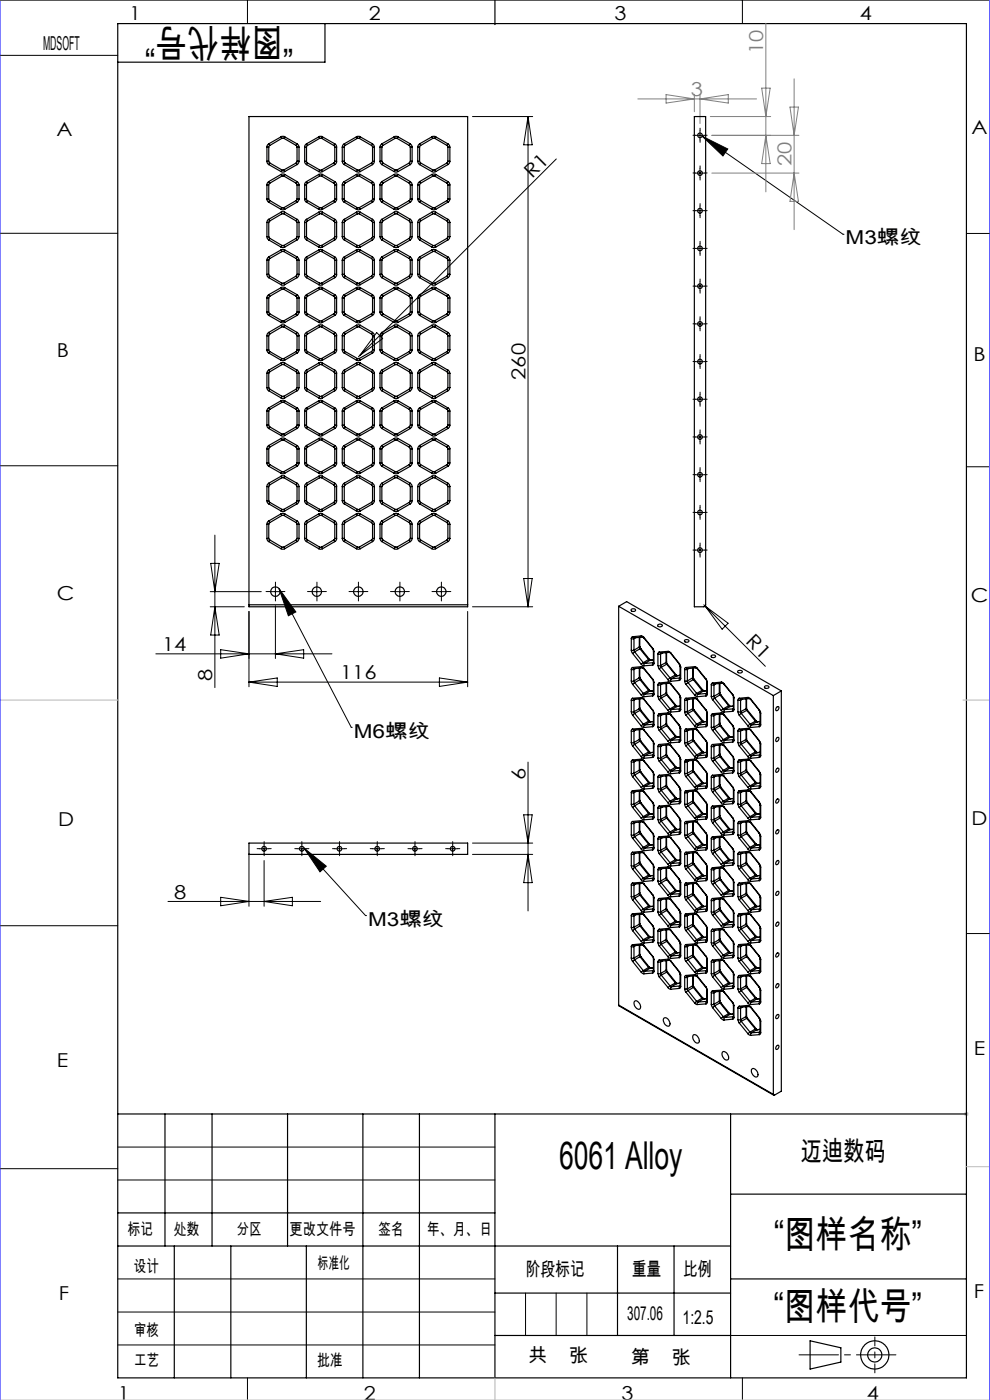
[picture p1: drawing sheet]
<svg xmlns="http://www.w3.org/2000/svg" width="210mm" height="297mm" viewBox="0 0 210 297" stroke-linecap="round" stroke-linejoin="round" font-family="sans-serif">
<defs><g id="words">
<g font-size="8.1">
<text x="62.2" y="6.1" transform="rotate(-180 62.2 6.1)">“图样代号”</text>
<text x="118.6" y="247.9">6061 Alloy</text>
<text x="164.2" y="264.7">“图样名称”</text>
<text x="164.1" y="279.9">“图样代号”</text>
</g>
<text font-size="5.8" x="169.9" y="246.3">迈迪数码</text>
<g font-size="4.1">
<text x="27.5" y="4.3">1</text>
<text x="78.3" y="4.3">2</text>
<text x="130.3" y="4.3">3</text>
<text x="182.4" y="4.3">4</text>
<text x="9.1" y="10.5">MDSOFT</text>
<text x="12" y="28.8">A</text>
<text x="206.1" y="28.4">A</text>
<text x="112.9" y="38.1" transform="rotate(-45 112.9 38.1)">R1</text>
<text x="179.4" y="51.9">M3螺纹</text>
<text x="12.1" y="75.8">B</text>
<text x="206.5" y="76.5">B</text>
<text x="111.4" y="80.6" transform="rotate(-90 111.4 80.6)">260</text>
<text x="12" y="127.4">C</text>
<text x="205.9" y="127.7">C</text>
<text x="158" y="136.2" transform="rotate(45 158 136.2)">R1</text>
<text x="34.4" y="138.1">14</text>
<text x="45" y="144.6" transform="rotate(-90 45 144.6)">8</text>
<text x="72.2" y="144.1">116</text>
<text x="75.1" y="156.5">M6螺纹</text>
<text x="111.4" y="165.5" transform="rotate(-90 111.4 165.5)">6</text>
<text x="12.3" y="175.3">D</text>
<text x="206.1" y="175.1">D</text>
<text x="37" y="190.7">8</text>
<text x="78.1" y="196.4">M3螺纹</text>
<text x="12" y="226.5">E</text>
<text x="206.6" y="223.9">E</text>
<text x="12.5" y="275.7">F</text>
<text x="111.5" y="270.7">阶段标记</text>
<text x="134" y="270.7">重量</text>
<text x="144.9" y="270.7">比例</text>
<text x="206.6" y="275.3">F</text>
<text x="133" y="279.9">307.06</text>
<text x="144.8" y="280.8">1:2.5</text>
<text x="112.1" y="288.9">共</text>
<text x="120.7" y="288.9">张</text>
<text x="133.8" y="289.3">第</text>
<text x="142.5" y="289.3">张</text>
<text x="25.1" y="297">1</text>
<text x="77.2" y="297">2</text>
<text x="131.9" y="297">3</text>
<text x="183.8" y="297">4</text>
</g>
<g font-size="4.1" fill="#808080">
<text x="161.9" y="11.4" transform="rotate(-90 161.9 11.4)">10</text>
<text x="146.6" y="20.4">3</text>
<text x="167.9" y="35.3" transform="rotate(-90 167.9 35.3)">20</text>
</g>
<g font-size="3.5">
<text x="27.1" y="262">标记</text>
<text x="36.9" y="262">处数</text>
<text x="50.2" y="262">分区</text>
<text x="61.4" y="262">更改文件号</text>
<text x="80.3" y="262">签名</text>
<text x="90.5" y="262">年、月、日</text>
<text x="28.4" y="269.8">设计</text>
<text x="67.4" y="269.2">标准化</text>
<text x="28.5" y="283.4">审核</text>
<text x="28.5" y="289.7">工艺</text>
<text x="67.3" y="289.7">批准</text>
</g>
</g></defs>
<g fill="none" stroke="#000" stroke-width=".21">
<path d="M0 0h210M0 11.7h25M52.5 0v5M157.5 0v5M100.2 24.7h12.8M112 24.7v104M112 24.7l.9 6h-1.8zM118 33.7l-42 42M147.5 28.7h2M147.5 36.7h2M148.5 27.7v2M148.5 35.7v2"/>
<path d="M148.9 28.9l5.5 2.7-1 1.5zM148.9 28.9l29.9 20.8M0 49.5h25M147.5 52.7h2M147.5 44.7h2M148.5 43.7v2M148.5 51.7v2M148.5 59.7v2M178.8 49.7h.1M205 49.5h5M79.9 70.6l1.3 1.2-4.9 3.6zM147.5 60.7h2"/>
<path d="M147.5 68.7h2M147.5 76.7h2M148.5 67.7v2M148.5 75.7v2M0 98.8h25M147.5 92.7h2M147.5 84.7h2M148.5 83.7v2M148.5 91.7v2M148.5 99.7v2M205 99h5M44.7 119.5h1.8l-.9 6z"/>
<path d="M45.6 113.5v32.4M147.5 116.7h2M147.5 108.7h2M147.5 100.7h2M148.5 107.7v2M148.5 115.7v2M33.1 138.7h37.3M44.6 125.5h10.8M44.6 128.7h7.2M45.6 128.7l.9 6h-1.8zM46.8 137.8l6 .9-6 .9zM52.8 129.7v16"/>
<path d="M57.4 125.5h2M58.4 124.5v2M58.4 128.5v11.2M58.4 138.7l6-.9v1.8zM59.2 124.9l15.3 29.4M59.2 124.9l3.6 4.9-1.6 .8zM66.2 125.5h2M67.2 124.5v2M75 125.5h2M76 124.5v2M83.8 125.5h2M84.8 124.5v2"/>
<path d="M92.6 125.5h2M93.6 124.5v2M99.2 129.7v16M100.2 128.7h12.8M111.1 122.7h1.8l-.9 6zM149.3 128.3l13 13.1M149.6 128.6l4.8 3.6-1.2 1.3zM52.8 144.7h46.4M52.8 144.7l6-.9v1.8zM74.5 154.3h.1M93.2 143.8l6 .9-6 .9zM56 179.1v1.9"/>
<path d="M64 179.1v1.9M64.5 179.9l13 14.3M64.5 179.9l4.7 3.9-1.3 1.2zM72 179.1v1.9M80 179.1v1.9M88 179.1v1.9M96 179.1v1.9M100.2 178.9h12.8M111.1 172.9h1.8l-.9 6zM112 161.7v31.5M0 196.4h25M35.6 191.2h32.4"/>
<path d="M46.8 190.4l6 .8-6 1zM52.8 181v11.3M55 180.1h2M56 182.6v9.7M56 191.2l6-.8v1.8zM63 180.1h2M71 180.1h2M77.5 194.2h.1M79 180.1h2M87 180.1h2M95 180.1h2M100.2 181.3h12.8"/>
<path d="M112 181.3l.9 6h-1.8zM205 198h5M0 247.9h25M25 243.3h80M25 250.3h80M25 278.3h80M25 271.3h80M111.5 274.3v9M118 274.3v9M124.5 274.3v9M25 285.3h80M52.5 292.3v4.7"/>
<path d="M155 283.3h50M157.5 292.3v4.7"/>
</g>
<g fill="none" stroke="#000" stroke-width=".25">
<path d="M25 5h180v287.3h-180zM68.9 5v8.2h-43.9M105 0v5.2M56.6 39.2h.4M56.6 34.2l.1 .3 .3 .4M56.6 31.2h.4M56.6 34.2h.4M56.6 31.2v3M56.6 39.2v3M57 38.5l-.3 .4-.1 .3M57 30.5l-.3 .4-.1 .3M57 30.5l.2 .4"/>
<path d="M57 38.5l.2 .4M57 34.2l.2 .4M57 31.2v3M57 39.2v3M57 34.9l2.6 1.5M57.2 30.9l-.2 .3M57.2 34.6l-.2 .3M57.2 38.9l-.2 .3M57.2 34.6l2.6 1.5M59.6 37h.8M59.6 29h.8M59.6 36.4h.8"/>
<path d="M59.6 29l.2 .3M59.6 37l.2 .4M59.6 37l-2.6 1.5M59.6 29l-2.6 1.5M59.8 29.3h.4M59.8 36.1l-.2 .3M59.8 36.1h.4M59.8 37.4h.4M59.8 29.3l-2.6 1.6M59.8 37.4l-2.6 1.5M60.2 36.1l.2 .3M60.2 29.3l2.6 1.6"/>
<path d="M60.2 37.4l2.6 1.5M60.4 29l-.2 .3M60.4 37l-.2 .4M60.4 37l2.6 1.5M60.4 29l2.6 1.5M62.8 30.9l.2 .3M62.8 34.6l.2 .3M62.8 38.9l.2 .3M62.8 34.6l-2.6 1.5M63 38.5l.4 .7M63 30.5l.4 .7M63 30.5l-.2 .4"/>
<path d="M63 31.2h.4M63 34.2h.4M63 34.2l-.2 .4M63 38.5l-.2 .4M63 39.2h.4M63 34.9l-2.6 1.5M63 31.2v3M63 39.2v3M63.4 34.2l-.4 .7M63.4 31.2v3M63.4 39.2v3M64.6 34.2l.1 .3 .3 .4"/>
<path d="M64.6 39.2h.4M64.6 31.2h.4M64.6 34.2h.4M64.6 31.2v3M64.6 39.2v3M65 38.5l-.3 .4-.1 .3M65 30.5l-.3 .4-.1 .3M65 30.5l.2 .4M65 38.5l.2 .4M65 34.2l.2 .4M65 34.9l2.6 1.5M65 31.2v3"/>
<path d="M65 39.2v3M65.2 38.9l-.2 .3M65.2 30.9l-.2 .3M65.2 34.6l-.2 .3M65.2 34.6l2.6 1.5M67.6 37h.8M67.6 29h.8M67.6 36.4h.8M67.6 29l.2 .3M67.6 37l.2 .4M67.6 37l-2.6 1.5M67.6 29l-2.6 1.5"/>
<path d="M67.8 37.4h.4M67.8 29.3h.4M67.8 36.1l-.2 .3M67.8 36.1h.4M67.8 29.3l-2.6 1.6M67.8 37.4l-2.6 1.5M68.2 36.1l.2 .3M68.2 37.4l2.6 1.5M68.2 29.3l2.6 1.6M68.4 37l-.2 .4M68.4 29l-.2 .3M68.4 37l2.6 1.5"/>
<path d="M68.4 29l2.6 1.5M70.8 38.9l.2 .3M70.8 30.9l.2 .3M70.8 34.6l.2 .3M70.8 34.6l-2.6 1.5M71 38.5l.4 .4v.3M71 30.5l.4 .4v.3M71 38.5l-.2 .4M71 39.2h.4M71 30.5l-.2 .4M71 31.2h.4M71 34.2h.4"/>
<path d="M71 34.2l-.2 .4M71 34.9l-2.6 1.5M71 31.2v3M71 39.2v3M71.4 34.2v.3l-.4 .4M71.4 31.2v3M71.4 39.2v3M72.6 34.2l.1 .4 .3 .3M72.6 34.2h.4M72.6 31.2h.4M72.6 39.2h.4M72.6 31.2v3"/>
<path d="M72.6 39.2v3M73 38.5l-.3 .3-.1 .4M73 30.5l-.3 .3-.1 .4M73 30.5l.2 .4M73 34.2l.2 .4M73 38.5l.2 .4M73 34.9l2.6 1.5M73 31.2v3M73 39.2v3M73.2 34.6l-.2 .3M73.2 38.9l-.2 .3M73.2 30.9l-.2 .3"/>
<path d="M73.2 34.6l2.6 1.5M75.6 37h.8M75.6 29h.8M75.6 36.4h.8M75.6 29l.2 .3M75.6 37l.2 .4M75.6 37l-2.6 1.5M75.6 29l-2.6 1.5M75.8 29.3h.4M75.8 36.1l-.2 .3M75.8 36.1h.4M75.8 37.4h.4"/>
<path d="M75.8 29.3l-2.6 1.6M75.8 37.4l-2.6 1.5M76.2 36.1l.2 .3M76.2 29.3l2.6 1.6M76.2 37.4l2.6 1.5M76.4 29l-.2 .3M76.4 37l-.2 .4M76.4 37l2.6 1.5M76.4 29l2.6 1.5M78.8 38.9l.2 .3M78.8 30.9l.2 .3M78.8 34.6l.2 .3"/>
<path d="M78.8 34.6l-2.6 1.5M79 38.5l.3 .3 .1 .4M79 30.5l.3 .3 .1 .4M79 39.2h.4M79 38.5l-.2 .4M79 30.5l-.2 .4M79 31.2h.4M79 34.2l-.2 .4M79 34.2h.4M79 34.9l-2.6 1.5M79 31.2v3M79 39.2v3"/>
<path d="M79.4 34.2l-.4 .7M79.4 31.2v3M79.4 39.2v3M80.6 34.2l.4 .7M80.6 34.2h.4M80.6 31.2h.4M80.6 39.2h.4M80.6 31.2v3M80.6 39.2v3M81 38.5l-.3 .3-.1 .4M81 30.5l-.3 .3-.1 .4M81 30.5l.2 .4"/>
<path d="M81 34.2l.2 .4M81 38.5l.2 .4M81 34.9l2.6 1.5M81 31.2v3M81 39.2v3M81.2 30.9l-.2 .3M81.2 34.6l-.2 .3M81.2 38.9l-.2 .3M81.2 34.6l2.6 1.5M83.6 37h.8M83.6 29h.8M83.6 36.4h.8"/>
<path d="M83.6 29l.2 .3M83.6 37l.2 .4M83.6 37l-2.6 1.5M83.6 29l-2.6 1.5M83.8 29.3h.4M83.8 36.1l-.2 .3M83.8 36.1h.4M83.8 37.4h.4M83.8 29.3l-2.6 1.6M83.8 37.4l-2.6 1.5M84.2 36.1l.2 .3M84.2 29.3l2.6 1.6"/>
<path d="M84.2 37.4l2.6 1.5M84.4 29l-.2 .3M84.4 37l-.2 .4M84.4 37l2.6 1.5M84.4 29l2.6 1.5M86.8 38.9l.2 .3M86.8 30.9l.2 .3M86.8 34.6l.2 .3M86.8 34.6l-2.6 1.5M87 38.5l.3 .3 .1 .4M87 30.5l.3 .3 .1 .4M87 39.2h.4"/>
<path d="M87 38.5l-.2 .4M87 30.5l-.2 .4M87 31.2h.4M87 34.2h.4M87 34.2l-.2 .4M87 34.9l-2.6 1.5M87 31.2v3M87 39.2v3M87.4 34.2l-.4 .7M87.4 31.2v3M87.4 39.2v3M88.6 34.2l.4 .7"/>
<path d="M88.6 34.2h.4M88.6 31.2h.4M88.6 39.2h.4M88.6 31.2v3M88.6 39.2v3M89 38.5l-.3 .3-.1 .4M89 30.5l-.3 .3-.1 .4M89 30.5l.2 .4M89 34.2l.2 .4M89 38.5l.2 .4M89 31.2v3M89 39.2v3"/>
<path d="M89 34.9l2.6 1.5M89.2 30.9l-.2 .3M89.2 34.6l-.2 .3M89.2 38.9l-.2 .3M89.2 34.6l2.6 1.5M91.6 37h.8M91.6 29h.8M91.6 36.4h.8M91.6 29l.2 .3M91.6 37l.2 .4M91.6 37l-2.6 1.5M91.6 29l-2.6 1.5"/>
<path d="M91.8 29.3h.4M91.8 36.1l-.2 .3M91.8 36.1h.4M91.8 37.4h.4M91.8 29.3l-2.6 1.6M91.8 37.4l-2.6 1.5M92.2 36.1l.2 .3M92.2 29.3l2.6 1.6M92.2 37.4l2.6 1.5M92.4 29l-.2 .3M92.4 37l-.2 .4M92.4 37l2.6 1.5"/>
<path d="M92.4 29l2.6 1.5M94.8 38.9l.2 .3M94.8 30.9l.2 .3M94.8 34.6l.2 .3M94.8 34.6l-2.6 1.5M95 38.5l.3 .3 .1 .4M95 30.5l.3 .3 .1 .4M95 39.2h.4M95 38.5l-.2 .4M95 30.5l-.2 .4M95 31.2h.4M95 34.2h.4"/>
<path d="M95 34.2l-.2 .4M95 34.9l-2.6 1.5M95 31.2v3M95 39.2v3M95.4 34.2l-.1 .4-.3 .3M95.4 31.2v3M95.4 39.2v3M147.3 24.7h2.4v103.7l-.4 .3h-2zM56.6 42.2h.4M56.6 58.2l.1 .3 .3 .4M56.6 50.2l.1 .3 .3 .4M56.6 42.2l.1 .3 .3 .4"/>
<path d="M56.6 50.2h.4M56.6 47.2h.4M56.6 58.2h.4M56.6 55.2h.4M56.6 47.2v3M56.6 55.2v3M57 54.5l-.3 .4-.1 .3M57 46.5l-.3 .4-.1 .3M57 46.5l.2 .4M57 54.5l.2 .4M57 42.2l.2 .3M57 50.2l.2 .3"/>
<path d="M57 58.2l.2 .4M57 47.2v3M57 55.2v3M57 58.9l2.6 1.5M57 50.9l2.6 1.5M57 42.9l2.6 1.5M57.2 50.5l-.2 .4M57.2 58.6l-.2 .3M57.2 42.5l-.2 .4M57.2 46.9l-.2 .3M57.2 54.9l-.2 .3M57.2 50.5l2.6 1.6"/>
<path d="M57.2 58.6l2.6 1.5M57.2 42.5l2.6 1.6M59.6 53h.8M59.6 45h.8M59.6 52.4h.8M59.6 44.4h.8M59.6 45l.2 .4M59.6 53l.2 .4M59.6 53l-2.6 1.5M59.6 45l-2.6 1.5M59.8 44.1l-.2 .3M59.8 44.1h.4"/>
<path d="M59.8 45.4h.4M59.8 52.1l-.2 .3M59.8 52.1h.4M59.8 53.4h.4M59.8 45.4l-2.6 1.5M59.8 53.4l-2.6 1.5M60.2 44.1l.2 .3M60.2 52.1l.2 .3M60.2 45.4l2.6 1.5M60.2 53.4l2.6 1.5M60.4 45l-.2 .4M60.4 53l-.2 .4"/>
<path d="M60.4 53l2.6 1.5M60.4 45l2.6 1.5M62.8 46.9l.2 .3M62.8 50.5l.2 .4M62.8 54.9l.2 .3M62.8 58.6l.2 .3M62.8 42.5l.2 .4M62.8 50.5l-2.6 1.6M62.8 58.6l-2.6 1.5M62.8 42.5l-2.6 1.6M63 54.5l.4 .7M63 46.5l.4 .7"/>
<path d="M63 47.2h.4M63 46.5l-.2 .4M63 50.2h.4M63 50.2l-.2 .3M63 55.2h.4M63 54.5l-.2 .4M63 58.2h.4M63 58.2l-.2 .4M63 42.2h.4M63 42.2l-.2 .3M63 58.9l-2.6 1.5M63 50.9l-2.6 1.5"/>
<path d="M63 42.9l-2.6 1.5M63 47.2v3M63 55.2v3M63.4 58.2l-.4 .7M63.4 50.2l-.4 .7M63.4 42.2l-.4 .7M63.4 47.2v3M63.4 55.2v3M64.6 50.2l.1 .3 .3 .4M64.6 42.2l.1 .3 .3 .4M64.6 58.2l.1 .3 .3 .4M64.6 42.2h.4"/>
<path d="M64.6 55.2h.4M64.6 58.2h.4M64.6 50.2h.4M64.6 47.2h.4M64.6 47.2v3M64.6 55.2v3M65 46.5l-.3 .4-.1 .3M65 54.5l-.3 .4-.1 .3M65 54.5l.2 .4M65 58.2l.2 .4M65 42.2l.2 .3M65 46.5l.2 .4"/>
<path d="M65 50.2l.2 .3M65 50.9l2.6 1.5M65 42.9l2.6 1.5M65 58.9l2.6 1.5M65 47.2v3M65 55.2v3M65.2 54.9l-.2 .3M65.2 58.6l-.2 .3M65.2 42.5l-.2 .4M65.2 50.5l-.2 .4M65.2 46.9l-.2 .3M65.2 58.6l2.6 1.5"/>
<path d="M65.2 42.5l2.6 1.6M65.2 50.5l2.6 1.6M67.6 45h.8M67.6 52.4h.8M67.6 44.4h.8M67.6 53h.8M67.6 53l.2 .4M67.6 45l.2 .4M67.6 45l-2.6 1.5M67.6 53l-2.6 1.5M67.8 53.4h.4M67.8 44.1l-.2 .3"/>
<path d="M67.8 44.1h.4M67.8 45.4h.4M67.8 52.1l-.2 .3M67.8 52.1h.4M67.8 53.4l-2.6 1.5M67.8 45.4l-2.6 1.5M68.2 44.1l.2 .3M68.2 52.1l.2 .3M68.2 53.4l2.6 1.5M68.2 45.4l2.6 1.5M68.4 53l-.2 .4M68.4 45l-.2 .4"/>
<path d="M68.4 45l2.6 1.5M68.4 53l2.6 1.5M70.8 54.9l.2 .3M70.8 58.6l.2 .3M70.8 42.5l.2 .4M70.8 46.9l.2 .3M70.8 50.5l.2 .4M70.8 58.6l-2.6 1.5M70.8 42.5l-2.6 1.6M70.8 50.5l-2.6 1.6M71 46.5l.4 .4v.3M71 54.5l.4 .4v.3"/>
<path d="M71 54.5l-.2 .4M71 55.2h.4M71 58.2h.4M71 58.2l-.2 .4M71 42.2h.4M71 42.2l-.2 .3M71 46.5l-.2 .4M71 47.2h.4M71 50.2l-.2 .3M71 50.2h.4M71 50.9l-2.6 1.5M71 42.9l-2.6 1.5"/>
<path d="M71 58.9l-2.6 1.5M71 47.2v3M71 55.2v3M71.4 50.2v.3l-.4 .4M71.4 42.2v.3l-.4 .4M71.4 58.2v.3l-.4 .4M71.4 47.2v3M71.4 55.2v3M72.6 42.2l.1 .4 .3 .3M72.6 58.2l.1 .4 .3 .3M72.6 50.2l.1 .4 .3 .3M72.6 47.2h.4"/>
<path d="M72.6 50.2h.4M72.6 42.2h.4M72.6 55.2h.4M72.6 58.2h.4M72.6 47.2v3M72.6 55.2v3M73 54.5l-.3 .3-.1 .4M73 46.5l-.3 .3-.1 .4M73 46.5l.2 .4M73 50.2l.2 .3M73 54.5l.2 .4M73 58.2l.2 .4"/>
<path d="M73 42.2l.2 .3M73 42.9l2.6 1.5M73 58.9l2.6 1.5M73 50.9l2.6 1.5M73 47.2v3M73 55.2v3M73.2 46.9l-.2 .3M73.2 50.5l-.2 .4M73.2 54.9l-.2 .3M73.2 58.6l-.2 .3M73.2 42.5l-.2 .4M73.2 50.5l2.6 1.6"/>
<path d="M73.2 58.6l2.6 1.5M73.2 42.5l2.6 1.6M75.6 44.4h.8M75.6 53h.8M75.6 45h.8M75.6 52.4h.8M75.6 45l.2 .4M75.6 53l.2 .4M75.6 53l-2.6 1.5M75.6 45l-2.6 1.5M75.8 45.4h.4M75.8 52.1l-.2 .3"/>
<path d="M75.8 52.1h.4M75.8 53.4h.4M75.8 44.1l-.2 .3M75.8 44.1h.4M75.8 45.4l-2.6 1.5M75.8 53.4l-2.6 1.5M76.2 52.1l.2 .3M76.2 44.1l.2 .3M76.2 45.4l2.6 1.5M76.2 53.4l2.6 1.5M76.4 45l-.2 .4M76.4 53l-.2 .4"/>
<path d="M76.4 53l2.6 1.5M76.4 45l2.6 1.5M78.8 46.9l.2 .3M78.8 50.5l.2 .4M78.8 54.9l.2 .3M78.8 58.6l.2 .3M78.8 42.5l.2 .4M78.8 50.5l-2.6 1.6M78.8 58.6l-2.6 1.5M78.8 42.5l-2.6 1.6M79 54.5l.4 .7M79 46.5l.4 .7"/>
<path d="M79 46.5l-.2 .4M79 47.2h.4M79 50.2h.4M79 50.2l-.2 .3M79 54.5l-.2 .4M79 55.2h.4M79 58.2h.4M79 58.2l-.2 .4M79 42.2l-.2 .3M79 42.2h.4M79 42.9l-2.6 1.5M79 58.9l-2.6 1.5"/>
<path d="M79 50.9l-2.6 1.5M79 47.2v3M79 55.2v3M79.4 42.2l-.4 .7M79.4 58.2l-.1 .4-.3 .3M79.4 50.2l-.1 .4-.3 .3M79.4 47.2v3M79.4 55.2v3M80.6 42.2l.4 .7M80.6 58.2l.1 .4 .3 .3M80.6 50.2l.1 .4 .3 .3M80.6 47.2h.4"/>
<path d="M80.6 50.2h.4M80.6 42.2h.4M80.6 55.2h.4M80.6 58.2h.4M80.6 47.2v3M80.6 55.2v3M81 54.5l-.4 .7M81 46.5l-.4 .7M81 46.5l.2 .4M81 50.2l.2 .3M81 54.5l.2 .4M81 58.2l.2 .4"/>
<path d="M81 42.2l.2 .3M81 42.9l2.6 1.5M81 58.9l2.6 1.5M81 50.9l2.6 1.5M81 47.2v3M81 55.2v3M81.2 46.9l-.2 .3M81.2 50.5l-.2 .4M81.2 54.9l-.2 .3M81.2 58.6l-.2 .3M81.2 42.5l-.2 .4M81.2 50.5l2.6 1.6"/>
<path d="M81.2 58.6l2.6 1.5M81.2 42.5l2.6 1.6M83.6 44.4h.8M83.6 53h.8M83.6 45h.8M83.6 52.4h.8M83.6 45l.2 .4M83.6 53l.2 .4M83.6 53l-2.6 1.5M83.6 45l-2.6 1.5M83.8 45.4h.4M83.8 52.1l-.2 .3"/>
<path d="M83.8 52.1h.4M83.8 53.4h.4M83.8 44.1l-.2 .3M83.8 44.1h.4M83.8 45.4l-2.6 1.5M83.8 53.4l-2.6 1.5M84.2 52.1l.2 .3M84.2 44.1l.2 .3M84.2 45.4l2.6 1.5M84.2 53.4l2.6 1.5M84.4 45l-.2 .4M84.4 53l-.2 .4"/>
<path d="M84.4 53l2.6 1.5M84.4 45l2.6 1.5M86.8 46.9l.2 .3M86.8 50.5l.2 .4M86.8 54.9l.2 .3M86.8 58.6l.2 .3M86.8 42.5l.2 .4M86.8 50.5l-2.6 1.6M86.8 58.6l-2.6 1.5M86.8 42.5l-2.6 1.6M87 54.5l.4 .7M87 46.5l.4 .7"/>
<path d="M87 46.5l-.2 .4M87 47.2h.4M87 50.2h.4M87 50.2l-.2 .3M87 54.5l-.2 .4M87 55.2h.4M87 58.2h.4M87 58.2l-.2 .4M87 42.2l-.2 .3M87 42.2h.4M87 42.9l-2.6 1.5M87 58.9l-2.6 1.5"/>
<path d="M87 50.9l-2.6 1.5M87 47.2v3M87 55.2v3M87.4 42.2l-.4 .7M87.4 58.2l-.1 .4-.3 .3M87.4 50.2l-.1 .4-.3 .3M87.4 47.2v3M87.4 55.2v3M88.6 42.2l.4 .7M88.6 58.2l.1 .4 .3 .3M88.6 50.2l.1 .4 .3 .3M88.6 47.2h.4"/>
<path d="M88.6 50.2h.4M88.6 42.2h.4M88.6 55.2h.4M88.6 58.2h.4M88.6 47.2v3M88.6 55.2v3M89 54.5l-.4 .7M89 46.5l-.4 .7M89 46.5l.2 .4M89 50.2l.2 .3M89 54.5l.2 .4M89 58.2l.2 .4"/>
<path d="M89 42.2l.2 .3M89 47.2v3M89 55.2v3M89 42.9l2.6 1.5M89 58.9l2.6 1.5M89 50.9l2.6 1.5M89.2 46.9l-.2 .3M89.2 50.5l-.2 .4M89.2 54.9l-.2 .3M89.2 58.6l-.2 .3M89.2 42.5l-.2 .4M89.2 50.5l2.6 1.6"/>
<path d="M89.2 58.6l2.6 1.5M89.2 42.5l2.6 1.6M91.6 44.4h.8M91.6 53h.8M91.6 45h.8M91.6 52.4h.8M91.6 45l.2 .4M91.6 53l.2 .4M91.6 53l-2.6 1.5M91.6 45l-2.6 1.5M91.8 45.4h.4M91.8 52.1l-.2 .3"/>
<path d="M91.8 52.1h.4M91.8 53.4h.4M91.8 44.1l-.2 .3M91.8 44.1h.4M91.8 45.4l-2.6 1.5M91.8 53.4l-2.6 1.5M92.2 52.1l.2 .3M92.2 44.1l.2 .3M92.2 45.4l2.6 1.5M92.2 53.4l2.6 1.5M92.4 45l-.2 .4M92.4 53l-.2 .4"/>
<path d="M92.4 53l2.6 1.5M92.4 45l2.6 1.5M94.8 46.9l.2 .3M94.8 50.5l.2 .4M94.8 54.9l.2 .3M94.8 58.6l.2 .3M94.8 42.5l.2 .4M94.8 50.5l-2.6 1.6M94.8 58.6l-2.6 1.5M94.8 42.5l-2.6 1.6M95 54.5l.3 .3 .1 .4M95 46.5l.3 .3 .1 .4"/>
<path d="M95 46.5l-.2 .4M95 47.2h.4M95 50.2h.4M95 50.2l-.2 .3M95 54.5l-.2 .4M95 55.2h.4M95 58.2h.4M95 58.2l-.2 .4M95 42.2l-.2 .3M95 42.2h.4M95 42.9l-2.6 1.5M95 58.9l-2.6 1.5"/>
<path d="M95 50.9l-2.6 1.5M95 47.2v3M95 55.2v3M95.4 42.2l-.1 .4-.3 .3M95.4 58.2l-.1 .4-.3 .3M95.4 50.2l-.1 .4-.3 .3M95.4 47.2v3M95.4 55.2v3M56.6 74.2l.2 .5 .2 .2M56.6 66.2l.1 .3 .3 .4M56.6 66.2h.4M56.6 63.2h.4"/>
<path d="M56.6 71.2h.4M56.6 74.2h.4M56.6 79.2h.4M56.6 63.2v3M56.6 71.2v3M56.6 79.2v3M57 78.5l-.3 .4-.1 .3M57 70.5l-.3 .4-.1 .3M57 62.5l-.3 .4-.1 .3M57 62.5l.2 .4M57 66.2l.2 .4M57 70.5l.2 .4"/>
<path d="M57 78.5l.2 .4M57 74.2l.2 .4M57 63.2v3M57 71.2v3M57 79.2v3M57 74.9l2.6 1.5M57 66.9l2.6 1.5M57.2 66.6l-.2 .3M57.2 74.6l-.2 .3M57.2 70.9l-.2 .3M57.2 78.9l-.2 .3M57.2 62.9l-.2 .3"/>
<path d="M57.2 66.6l2.6 1.4M57.2 74.6l2.6 1.5M59.6 77h.8M59.6 69h.8M59.6 76.4h.8M59.6 61h.8M59.6 68.4h.8M59.6 60.4h.8M59.6 61l.2 .4M59.6 69l.2 .4M59.6 77l.2 .4M59.6 77l-2.6 1.5"/>
<path d="M59.6 69l-2.6 1.5M59.6 61l-2.6 1.5M59.8 60.1l-.2 .3M59.8 60.1h.4M59.8 61.4h.4M59.8 68l-.2 .4M59.8 68h.4M59.8 76.1l-.2 .3M59.8 69.4h.4M59.8 76.1h.4M59.8 77.4h.4M59.8 61.4l-2.6 1.5"/>
<path d="M59.8 69.4l-2.6 1.5M59.8 77.4l-2.6 1.5M60.2 60.1l.2 .3M60.2 68l.2 .4M60.2 76.1l.2 .3M60.2 61.4l2.6 1.5M60.2 69.4l2.6 1.5M60.2 77.4l2.6 1.5M60.4 61l-.2 .4M60.4 69l-.2 .4M60.4 77l-.2 .4M60.4 77l2.6 1.5"/>
<path d="M60.4 69l2.6 1.5M60.4 61l2.6 1.5M62.8 62.9l.2 .3M62.8 66.6l.2 .3M62.8 74.6l.2 .3M62.8 78.9l.2 .3M62.8 70.9l.2 .3M62.8 66.6l-2.6 1.4M62.8 74.6l-2.6 1.5M63 78.5l.4 .7M63 70.5l.4 .7M63 62.5l.4 .7"/>
<path d="M63 63.2h.4M63 62.5l-.2 .4M63 66.2h.4M63 66.2l-.2 .4M63 74.2h.4M63 71.2h.4M63 79.2h.4M63 78.5l-.2 .4M63 70.5l-.2 .4M63 74.2l-.2 .4M63 74.9l-2.6 1.5M63 66.9l-2.6 1.5"/>
<path d="M63 63.2v3M63 71.2v3M63 79.2v3M63.4 74.2l-.1 .5-.3 .2M63.4 66.2l-.4 .7M63.4 63.2v3M63.4 71.2v3M63.4 79.2v3M64.6 74.2l.2 .5 .2 .2M64.6 66.2l.1 .3 .3 .4M64.6 63.2h.4M64.6 66.2h.4"/>
<path d="M64.6 74.2h.4M64.6 71.2h.4M64.6 79.2h.4M64.6 63.2v3M64.6 71.2v3M64.6 79.2v3M65 78.5l-.3 .4-.1 .3M65 70.5l-.3 .4-.1 .3M65 62.5l-.3 .4-.1 .3M65 62.5l.2 .4M65 66.2l.2 .4M65 74.2l.2 .4"/>
<path d="M65 70.5l.2 .4M65 78.5l.2 .4M65 74.9l2.6 1.5M65 66.9l2.6 1.5M65 63.2v3M65 71.2v3M65 79.2v3M65.2 62.9l-.2 .3M65.2 66.6l-.2 .3M65.2 74.6l-.2 .3M65.2 70.9l-.2 .3M65.2 78.9l-.2 .3"/>
<path d="M65.2 66.6l2.6 1.4M65.2 74.6l2.6 1.5M67.6 77h.8M67.6 69h.8M67.6 76.4h.8M67.6 61h.8M67.6 68.4h.8M67.6 60.4h.8M67.6 61l.2 .4M67.6 69l.2 .4M67.6 77l.2 .4M67.6 77l-2.6 1.5"/>
<path d="M67.6 69l-2.6 1.5M67.6 61l-2.6 1.5M67.8 60.1l-.2 .3M67.8 60.1h.4M67.8 61.4h.4M67.8 68l-.2 .4M67.8 68h.4M67.8 69.4h.4M67.8 77.4h.4M67.8 76.1l-.2 .3M67.8 76.1h.4M67.8 61.4l-2.6 1.5"/>
<path d="M67.8 69.4l-2.6 1.5M67.8 77.4l-2.6 1.5M68.2 60.1l.2 .3M68.2 68l.2 .4M68.2 76.1l.2 .3M68.2 61.4l2.6 1.5M68.2 69.4l2.6 1.5M68.2 77.4l2.6 1.5M68.4 61l-.2 .4M68.4 69l-.2 .4M68.4 77l-.2 .4M68.4 77l2.6 1.5"/>
<path d="M68.4 69l2.6 1.5M68.4 61l2.6 1.5M70.8 78.9l.2 .3M70.8 62.9l.2 .3M70.8 66.6l.2 .3M70.8 70.9l.2 .3M70.8 74.6l.2 .3M70.8 66.6l-2.6 1.4M70.8 74.6l-2.6 1.5M71 78.5l.4 .4v.3M71 70.5l.4 .4v.3M71 62.5l.4 .4v.3"/>
<path d="M71 79.2h.4M71 78.5l-.2 .4M71 62.5l-.2 .4M71 63.2h.4M71 66.2h.4M71 66.2l-.2 .4M71 70.5l-.2 .4M71 71.2h.4M71 74.2h.4M71 74.2l-.2 .4M71 74.9l-2.6 1.5M71 66.9l-2.6 1.5"/>
<path d="M71 63.2v3M71 71.2v3M71 79.2v3M71.4 74.2l-.1 .5-.3 .2M71.4 66.2v.3l-.4 .4M71.4 63.2v3M71.4 71.2v3M71.4 79.2v3M72.6 74.2l.1 .4 .3 .3M72.6 66.2l.1 .4 .3 .3M72.6 66.2h.4M72.6 63.2h.4"/>
<path d="M72.6 79.2h.4M72.6 74.2h.4M72.6 71.2h.4M72.6 63.2v3M72.6 71.2v3M72.6 79.2v3M73 70.5l-.3 .3-.1 .4M73 62.5l-.3 .3-.1 .4M73 78.5l-.3 .3-.1 .4M73 66.2l.2 .4M73 74.2l.2 .4M73 78.5l.2 .4"/>
<path d="M73 70.5l.2 .4M73 62.5l.2 .4M73 74.9l2.6 1.5M73 66.9l2.6 1.5M73 63.2v3M73 71.2v3M73 79.2v3M73.2 66.6l-.2 .3M73.2 74.6l-.2 .3M73.2 78.9l-.2 .3M73.2 70.9l-.2 .3M73.2 62.9l-.2 .3"/>
<path d="M73.2 74.6l2.6 1.5M73.2 66.6l2.6 1.4M75.6 69h.8M75.6 76.4h.8M75.6 61h.8M75.6 68.4h.8M75.6 77h.8M75.6 60.4h.8M75.6 77l.2 .4M75.6 61l.2 .4M75.6 69l.2 .4M75.6 69l-2.6 1.5"/>
<path d="M75.6 61l-2.6 1.5M75.6 77l-2.6 1.5M75.8 77.4h.4M75.8 60.1l-.2 .3M75.8 60.1h.4M75.8 61.4h.4M75.8 69.4h.4M75.8 76.1l-.2 .3M75.8 68l-.2 .4M75.8 76.1h.4M75.8 68h.4M75.8 77.4l-2.6 1.5"/>
<path d="M75.8 69.4l-2.6 1.5M75.8 61.4l-2.6 1.5M76.2 60.1l.2 .3M76.2 68l.2 .4M76.2 76.1l.2 .3M76.2 77.4l2.6 1.5M76.2 61.4l2.6 1.5M76.2 69.4l2.6 1.5M76.4 77l-.2 .4M76.4 61l-.2 .4M76.4 69l-.2 .4M76.4 69l2.6 1.5"/>
<path d="M76.4 61l2.6 1.5M76.4 77l2.6 1.5M78.8 62.9l.2 .3M78.8 78.9l.2 .3M78.8 70.9l.2 .3M78.8 66.6l.2 .3M78.8 74.6l.2 .3M78.8 66.6l-2.6 1.4M78.8 74.6l-2.6 1.5M79 70.5l.3 .3 .1 .4M79 62.5l.4 .7M79 78.5l.4 .7"/>
<path d="M79 63.2h.4M79 62.5l-.2 .4M79 78.5l-.2 .4M79 79.2h.4M79 71.2h.4M79 70.5l-.2 .4M79 74.2h.4M79 66.2h.4M79 66.2l-.2 .4M79 74.2l-.2 .4M79 74.9l-2.6 1.5M79 66.9l-2.6 1.5"/>
<path d="M79 63.2v3M79 71.2v3M79 79.2v3M79.4 74.2l-.4 .7M79.4 66.2l-.4 .7M79.4 63.2v3M79.4 71.2v3M79.4 79.2v3M80.6 74.2l.4 .7M80.6 66.2l.4 .7M80.6 66.2h.4M80.6 63.2h.4"/>
<path d="M80.6 79.2h.4M80.6 74.2h.4M80.6 71.2h.4M80.6 63.2v3M80.6 71.2v3M80.6 79.2v3M81 70.5l-.3 .3-.1 .4M81 62.5l-.4 .7M81 78.5l-.4 .7M81 66.2l.2 .4M81 74.2l.2 .4M81 78.5l.2 .4"/>
<path d="M81 70.5l.2 .4M81 62.5l.2 .4M81 74.9l2.6 1.5M81 66.9l2.6 1.5M81 63.2v3M81 71.2v3M81 79.2v3M81.2 66.6l-.2 .3M81.2 74.6l-.2 .3M81.2 78.9l-.2 .3M81.2 70.9l-.2 .3M81.2 62.9l-.2 .3"/>
<path d="M81.2 74.6l2.6 1.5M81.2 66.6l2.6 1.4M83.6 69h.8M83.6 76.4h.8M83.6 61h.8M83.6 68.4h.8M83.6 77h.8M83.6 60.4h.8M83.6 77l.2 .4M83.6 61l.2 .4M83.6 69l.2 .4M83.6 69l-2.6 1.5"/>
<path d="M83.6 61l-2.6 1.5M83.6 77l-2.6 1.5M83.8 77.4h.4M83.8 60.1l-.2 .3M83.8 60.1h.4M83.8 61.4h.4M83.8 69.4h.4M83.8 76.1l-.2 .3M83.8 68l-.2 .4M83.8 76.1h.4M83.8 68h.4M83.8 77.4l-2.6 1.5"/>
<path d="M83.8 69.4l-2.6 1.5M83.8 61.4l-2.6 1.5M84.2 60.1l.2 .3M84.2 68l.2 .4M84.2 76.1l.2 .3M84.2 77.4l2.6 1.5M84.2 61.4l2.6 1.5M84.2 69.4l2.6 1.5M84.4 77l-.2 .4M84.4 61l-.2 .4M84.4 69l-.2 .4M84.4 69l2.6 1.5"/>
<path d="M84.4 61l2.6 1.5M84.4 77l2.6 1.5M86.8 62.9l.2 .3M86.8 78.9l.2 .3M86.8 70.9l.2 .3M86.8 66.6l.2 .3M86.8 74.6l.2 .3M86.8 66.6l-2.6 1.4M86.8 74.6l-2.6 1.5M87 70.5l.3 .3 .1 .4M87 62.5l.4 .7M87 78.5l.4 .7"/>
<path d="M87 63.2h.4M87 62.5l-.2 .4M87 78.5l-.2 .4M87 79.2h.4M87 71.2h.4M87 70.5l-.2 .4M87 74.2h.4M87 66.2h.4M87 66.2l-.2 .4M87 74.2l-.2 .4M87 74.9l-2.6 1.5M87 66.9l-2.6 1.5"/>
<path d="M87 63.2v3M87 71.2v3M87 79.2v3M87.4 74.2l-.4 .7M87.4 66.2l-.4 .7M87.4 63.2v3M87.4 71.2v3M87.4 79.2v3M88.6 74.2l.4 .7M88.6 66.2l.4 .7M88.6 66.2h.4M88.6 63.2h.4"/>
<path d="M88.6 79.2h.4M88.6 74.2h.4M88.6 71.2h.4M88.6 63.2v3M88.6 71.2v3M88.6 79.2v3M89 70.5l-.3 .3-.1 .4M89 62.5l-.4 .7M89 78.5l-.4 .7M89 66.2l.2 .4M89 74.2l.2 .4M89 78.5l.2 .4"/>
<path d="M89 62.5l.2 .4M89 70.5l.2 .4M89 63.2v3M89 71.2v3M89 79.2v3M89 74.9l2.6 1.5M89 66.9l2.6 1.5M89.2 66.6l-.2 .3M89.2 74.6l-.2 .3M89.2 78.9l-.2 .3M89.2 62.9l-.2 .3M89.2 70.9l-.2 .3"/>
<path d="M89.2 66.6l2.6 1.4M89.2 74.6l2.6 1.5M91.6 69h.8M91.6 76.4h.8M91.6 61h.8M91.6 68.4h.8M91.6 77h.8M91.6 60.4h.8M91.6 77l.2 .4M91.6 61l.2 .4M91.6 69l.2 .4M91.6 69l-2.6 1.5"/>
<path d="M91.6 61l-2.6 1.5M91.6 77l-2.6 1.5M91.8 77.4h.4M91.8 60.1l-.2 .3M91.8 60.1h.4M91.8 61.4h.4M91.8 69.4h.4M91.8 68l-.2 .4M91.8 76.1l-.2 .3M91.8 76.1h.4M91.8 68h.4M91.8 77.4l-2.6 1.5"/>
<path d="M91.8 61.4l-2.6 1.5M91.8 69.4l-2.6 1.5M92.2 60.1l.2 .3M92.2 68l.2 .4M92.2 76.1l.2 .3M92.2 77.4l2.6 1.5M92.2 61.4l2.6 1.5M92.2 69.4l2.6 1.5M92.4 77l-.2 .4M92.4 61l-.2 .4M92.4 69l-.2 .4M92.4 69l2.6 1.5"/>
<path d="M92.4 61l2.6 1.5M92.4 77l2.6 1.5M94.8 78.9l.2 .3M94.8 70.9l.2 .3M94.8 62.9l.2 .3M94.8 66.6l.2 .3M94.8 74.6l.2 .3M94.8 66.6l-2.6 1.4M94.8 74.6l-2.6 1.5M95 70.5l.3 .3 .1 .4M95 62.5l.3 .3 .1 .4M95 78.5l.3 .3 .1 .4"/>
<path d="M95 78.5l-.2 .4M95 79.2h.4M95 71.2h.4M95 70.5l-.2 .4M95 62.5l-.2 .4M95 63.2h.4M95 66.2l-.2 .4M95 66.2h.4M95 74.2h.4M95 74.2l-.2 .4M95 74.9l-2.6 1.5M95 66.9l-2.6 1.5"/>
<path d="M95 63.2v3M95 71.2v3M95 79.2v3M95.4 74.2l-.1 .4-.3 .3M95.4 66.2l-.1 .4-.3 .3M95.4 63.2v3M95.4 71.2v3M95.4 79.2v3M56.6 98.2l.1 .3 .3 .4M56.6 90.2l.1 .3 .3 .4M56.6 82.2l.1 .3 .3 .4M56.6 82.2h.4"/>
<path d="M56.6 87.2h.4M56.6 90.2h.4M56.6 95.2h.4M56.6 98.2h.4M56.6 87.2v3M56.6 95.2v3M57 94.5l-.3 .4-.1 .3M57 86.5l-.2 .2-.2 .5M57 86.5l.2 .4M57 94.5l.2 .4M57 82.2l.2 .3M57 90.2l.2 .4"/>
<path d="M57 98.2l.2 .4M57 87.2v3M57 95.2v3M57 98.9l2.6 1.5M57 90.9l2.6 1.5M57 82.9l2.6 1.5M57.2 82.5l-.2 .4M57.2 90.6l-.2 .3M57.2 98.6l-.2 .3M57.2 86.9l-.2 .3M57.2 94.9l-.2 .3M57.2 82.5l2.6 1.6"/>
<path d="M57.2 90.6l2.6 1.5M57.2 98.6l2.6 1.4M59.6 93h.8M59.6 85h.8M59.6 92.4l.4 .1 .4-.1M59.6 84.4h.8M59.6 85l.2 .4M59.6 93l.2 .4M59.6 93l-2.6 1.5M59.6 85l-2.6 1.5M59.8 84.1l-.2 .3M59.8 85.4h.4"/>
<path d="M59.8 92.1l-.2 .3M59.8 93.4h.4M59.8 84.1h.4M59.8 92.1h.4M59.8 85.4l-2.6 1.5M59.8 93.4l-2.6 1.5M60.2 84.1l.2 .3M60.2 92.1l.2 .3M60.2 85.4l2.6 1.5M60.2 93.4l2.6 1.5M60.4 85l-.2 .4M60.4 93l-.2 .4"/>
<path d="M60.4 93l2.6 1.5M60.4 85l2.6 1.5M62.8 82.5l.2 .4M62.8 86.9l.2 .3M62.8 90.6l.2 .3M62.8 94.9l.2 .3M62.8 98.6l.2 .3M62.8 82.5l-2.6 1.6M62.8 90.6l-2.6 1.5M62.8 98.6l-2.6 1.4M63 94.5l.4 .7M63 86.5l.3 .2 .1 .5"/>
<path d="M63 82.2h.4M63 90.2h.4M63 87.2h.4M63 98.2h.4M63 95.2h.4M63 86.5l-.2 .4M63 94.5l-.2 .4M63 90.2l-.2 .4M63 98.2l-.2 .4M63 82.2l-.2 .3M63 98.9l-2.6 1.5M63 90.9l-2.6 1.5"/>
<path d="M63 82.9l-2.6 1.5M63 87.2v3M63 95.2v3M63.4 98.2l-.4 .7M63.4 90.2l-.4 .7M63.4 82.2l-.4 .7M63.4 87.2v3M63.4 95.2v3M64.6 82.2l.1 .3 .3 .4M64.6 98.2l.1 .3 .3 .4M64.6 90.2l.1 .3 .3 .4M64.6 98.2h.4"/>
<path d="M64.6 95.2h.4M64.6 90.2h.4M64.6 87.2h.4M64.6 82.2h.4M64.6 87.2v3M64.6 95.2v3M65 94.5l-.3 .4-.1 .3M65 86.5l-.2 .2-.2 .5M65 98.2l.2 .4M65 82.2l.2 .3M65 86.5l.2 .4M65 90.2l.2 .4"/>
<path d="M65 94.5l.2 .4M65 82.9l2.6 1.5M65 98.9l2.6 1.5M65 90.9l2.6 1.5M65 87.2v3M65 95.2v3M65.2 98.6l-.2 .3M65.2 82.5l-.2 .4M65.2 90.6l-.2 .3M65.2 94.9l-.2 .3M65.2 86.9l-.2 .3M65.2 98.6l2.6 1.4"/>
<path d="M65.2 90.6l2.6 1.5M65.2 82.5l2.6 1.6M67.6 84.4h.8M67.6 93h.8M67.6 85h.8M67.6 92.4l.4 .1 .4-.1M67.6 93l.2 .4M67.6 85l.2 .4M67.6 93l-2.6 1.5M67.6 85l-2.6 1.5M67.8 93.4h.4M67.8 85.4h.4"/>
<path d="M67.8 92.1l-.2 .3M67.8 92.1h.4M67.8 84.1l-.2 .3M67.8 84.1h.4M67.8 85.4l-2.6 1.5M67.8 93.4l-2.6 1.5M68.2 92.1l.2 .3M68.2 84.1l.2 .3M68.2 93.4l2.6 1.5M68.2 85.4l2.6 1.5M68.4 93l-.2 .4M68.4 85l-.2 .4"/>
<path d="M68.4 93l2.6 1.5M68.4 85l2.6 1.5M70.8 94.9l.2 .3M70.8 86.9l.2 .3M70.8 90.6l.2 .3M70.8 98.6l.2 .3M70.8 82.5l.2 .4M70.8 98.6l-2.6 1.4M70.8 82.5l-2.6 1.6M70.8 90.6l-2.6 1.5M71 94.5l.4 .4v.3M71 86.5l.3 .2 .1 .5"/>
<path d="M71 94.5l-.2 .4M71 95.2h.4M71 98.2h.4M71 86.5l-.2 .4M71 87.2h.4M71 90.2l-.2 .4M71 90.2h.4M71 82.2h.4M71 98.2l-.2 .4M71 82.2l-.2 .3M71 82.9l-2.6 1.5M71 98.9l-2.6 1.5"/>
<path d="M71 90.9l-2.6 1.5M71 87.2v3M71 95.2v3M71.4 82.2v.3l-.4 .4M71.4 98.2v.3l-.4 .4M71.4 90.2v.3l-.4 .4M71.4 87.2v3M71.4 95.2v3M72.6 90.2l.1 .4 .3 .3M72.6 82.2l.1 .4 .3 .3M72.6 98.2l.1 .4 .3 .3M72.6 82.2h.4"/>
<path d="M72.6 90.2h.4M72.6 87.2h.4M72.6 98.2h.4M72.6 95.2h.4M72.6 87.2v3M72.6 95.2v3M73 86.5l-.3 .3-.1 .4M73 94.5l-.3 .3-.1 .4M73 82.2l.2 .3M73 94.5l.2 .4M73 90.2l.2 .4M73 98.2l.2 .4"/>
<path d="M73 86.5l.2 .4M73 90.9l2.6 1.5M73 82.9l2.6 1.5M73 98.9l2.6 1.5M73 87.2v3M73 95.2v3M73.2 82.5l-.2 .4M73.2 90.6l-.2 .3M73.2 98.6l-.2 .3M73.2 86.9l-.2 .3M73.2 94.9l-.2 .3M73.2 98.6l2.6 1.4"/>
<path d="M73.2 90.6l2.6 1.5M73.2 82.5l2.6 1.6M75.6 85h.8M75.6 92.4l.4 .1 .4-.1M75.6 84.4h.8M75.6 93h.8M75.6 85l.2 .4M75.6 93l.2 .4M75.6 85l-2.6 1.5M75.6 93l-2.6 1.5M75.8 85.4h.4M75.8 93.4h.4"/>
<path d="M75.8 92.1l-.2 .3M75.8 84.1l-.2 .3M75.8 92.1h.4M75.8 84.1h.4M75.8 93.4l-2.6 1.5M75.8 85.4l-2.6 1.5M76.2 92.1l.2 .3M76.2 84.1l.2 .3M76.2 85.4l2.6 1.5M76.2 93.4l2.6 1.5M76.4 85l-.2 .4M76.4 93l-.2 .4"/>
<path d="M76.4 85l2.6 1.5M76.4 93l2.6 1.5M78.8 86.9l.2 .3M78.8 94.9l.2 .3M78.8 98.6l.2 .3M78.8 90.6l.2 .3M78.8 82.5l.2 .4M78.8 98.6l-2.6 1.4M78.8 90.6l-2.6 1.5M78.8 82.5l-2.6 1.6M79 86.5l.4 .7M79 94.5l.4 .7"/>
<path d="M79 86.5l-.2 .4M79 87.2h.4M79 95.2h.4M79 94.5l-.2 .4M79 98.2h.4M79 98.2l-.2 .4M79 82.2h.4M79 90.2h.4M79 90.2l-.2 .4M79 82.2l-.2 .3M79 90.9l-2.6 1.5M79 82.9l-2.6 1.5"/>
<path d="M79 98.9l-2.6 1.5M79 87.2v3M79 95.2v3M79.4 90.2l-.1 .4-.3 .3M79.4 82.2l-.4 .7M79.4 98.2l-.4 .7M79.4 87.2v3M79.4 95.2v3M80.6 90.2l.1 .4 .3 .3M80.6 82.2l.4 .7M80.6 98.2l.4 .7M80.6 82.2h.4"/>
<path d="M80.6 90.2h.4M80.6 87.2h.4M80.6 98.2h.4M80.6 95.2h.4M80.6 87.2v3M80.6 95.2v3M81 86.5l-.4 .7M81 94.5l-.4 .7M81 82.2l.2 .3M81 94.5l.2 .4M81 90.2l.2 .4M81 98.2l.2 .4"/>
<path d="M81 86.5l.2 .4M81 90.9l2.6 1.5M81 82.9l2.6 1.5M81 98.9l2.6 1.5M81 87.2v3M81 95.2v3M81.2 82.5l-.2 .4M81.2 90.6l-.2 .3M81.2 98.6l-.2 .3M81.2 86.9l-.2 .3M81.2 94.9l-.2 .3M81.2 98.6l2.6 1.4"/>
<path d="M81.2 90.6l2.6 1.5M81.2 82.5l2.6 1.6M83.6 85h.8M83.6 92.4l.4 .1 .4-.1M83.6 84.4h.8M83.6 93h.8M83.6 85l.2 .4M83.6 93l.2 .4M83.6 85l-2.6 1.5M83.6 93l-2.6 1.5M83.8 85.4h.4M83.8 93.4h.4"/>
<path d="M83.8 92.1l-.2 .3M83.8 84.1l-.2 .3M83.8 84.1h.4M83.8 92.1h.4M83.8 93.4l-2.6 1.5M83.8 85.4l-2.6 1.5M84.2 84.1l.2 .3M84.2 92.1l.2 .3M84.2 85.4l2.6 1.5M84.2 93.4l2.6 1.5M84.4 85l-.2 .4M84.4 93l-.2 .4"/>
<path d="M84.4 85l2.6 1.5M84.4 93l2.6 1.5M86.8 86.9l.2 .3M86.8 94.9l.2 .3M86.8 98.6l.2 .3M86.8 82.5l.2 .4M86.8 90.6l.2 .3M86.8 98.6l-2.6 1.4M86.8 82.5l-2.6 1.6M86.8 90.6l-2.6 1.5M87 86.5l.4 .7M87 94.5l.4 .7"/>
<path d="M87 86.5l-.2 .4M87 87.2h.4M87 95.2h.4M87 94.5l-.2 .4M87 98.2h.4M87 98.2l-.2 .4M87 90.2h.4M87 90.2l-.2 .4M87 82.2h.4M87 82.2l-.2 .3M87 90.9l-2.6 1.5M87 82.9l-2.6 1.5"/>
<path d="M87 98.9l-2.6 1.5M87 87.2v3M87 95.2v3M87.4 90.2l-.1 .4-.3 .3M87.4 82.2l-.4 .7M87.4 98.2l-.4 .7M87.4 87.2v3M87.4 95.2v3M88.6 90.2l.1 .4 .3 .3M88.6 82.2l.4 .7M88.6 98.2l.4 .7M88.6 82.2h.4"/>
<path d="M88.6 90.2h.4M88.6 87.2h.4M88.6 98.2h.4M88.6 95.2h.4M88.6 87.2v3M88.6 95.2v3M89 86.5l-.4 .7M89 94.5l-.4 .7M89 82.2l.2 .3M89 94.5l.2 .4M89 90.2l.2 .4M89 98.2l.2 .4"/>
<path d="M89 86.5l.2 .4M89 87.2v3M89 95.2v3M89 90.9l2.6 1.5M89 82.9l2.6 1.5M89 98.9l2.6 1.5M89.2 82.5l-.2 .4M89.2 90.6l-.2 .3M89.2 98.6l-.2 .3M89.2 86.9l-.2 .3M89.2 94.9l-.2 .3M89.2 98.6l2.6 1.4"/>
<path d="M89.2 90.6l2.6 1.5M89.2 82.5l2.6 1.6M91.6 85h.8M91.6 92.4l.4 .1 .4-.1M91.6 84.4h.8M91.6 93h.8M91.6 85l.2 .4M91.6 93l.2 .4M91.6 85l-2.6 1.5M91.6 93l-2.6 1.5M91.8 85.4h.4M91.8 93.4h.4"/>
<path d="M91.8 92.1l-.2 .3M91.8 84.1l-.2 .3M91.8 84.1h.4M91.8 92.1h.4M91.8 93.4l-2.6 1.5M91.8 85.4l-2.6 1.5M92.2 92.1l.2 .3M92.2 84.1l.2 .3M92.2 85.4l2.6 1.5M92.2 93.4l2.6 1.5M92.4 85l-.2 .4M92.4 93l-.2 .4"/>
<path d="M92.4 85l2.6 1.5M92.4 93l2.6 1.5M94.8 86.9l.2 .3M94.8 94.9l.2 .3M94.8 98.6l.2 .3M94.8 90.6l.2 .3M94.8 82.5l.2 .4M94.8 98.6l-2.6 1.4M94.8 90.6l-2.6 1.5M94.8 82.5l-2.6 1.6M95 86.5l.3 .3 .1 .4M95 94.5l.3 .3 .1 .4"/>
<path d="M95 86.5l-.2 .4M95 87.2h.4M95 95.2h.4M95 94.5l-.2 .4M95 98.2h.4M95 98.2l-.2 .4M95 90.2h.4M95 90.2l-.2 .4M95 82.2h.4M95 82.2l-.2 .3M95 90.9l-2.6 1.5M95 82.9l-2.6 1.5"/>
<path d="M95 98.9l-2.6 1.5M95 87.2v3M95 95.2v3M95.4 90.2l-.1 .4-.3 .3M95.4 82.2l-.1 .4-.3 .3M95.4 98.2l-.1 .4-.3 .3M95.4 87.2v3M95.4 95.2v3M56.6 114.2l.1 .3 .3 .4M56.6 106.2l.1 .3 .3 .4M56.6 103.2h.4M56.6 106.2h.4"/>
<path d="M56.6 111.2h.4M56.6 114.2h.4M56.6 103.2v3M56.6 111.2v3M57 110.5l-.3 .4-.1 .3M57 102.5l-.3 .4-.1 .3M57 102.5l.2 .4M57 110.5l.2 .4M57 106.2l.2 .4M57 114.2l.2 .3M57 103.2v3M57 111.2v3"/>
<path d="M57 114.9l2.6 1.5M57 106.9l2.6 1.5M57.2 102.9l-.2 .3M57.2 106.6l-.2 .3M57.2 110.9l-.2 .3M57.2 114.5l-.2 .4M57.2 106.6l2.6 1.5M57.2 114.5l2.6 1.6M59.6 109h.8M59.6 116.4h.8M59.6 101h.8M59.6 108.4h.8"/>
<path d="M59.6 100.4h.8M59.6 101l.2 .3M59.6 109l.2 .4M59.6 109l-2.6 1.5M59.6 101l-2.6 1.5M59.8 116.1l-.2 .3M59.8 116.1h.4M59.8 100l-.2 .4M59.8 101.3h.4M59.8 100h.4M59.8 108.1l-.2 .3M59.8 108.1h.4"/>
<path d="M59.8 109.4h.4M59.8 101.3l-2.6 1.6M59.8 109.4l-2.6 1.5M60.2 116.1l.2 .3M60.2 100l.2 .4M60.2 108.1l.2 .3M60.2 101.3l2.6 1.6M60.2 109.4l2.6 1.5M60.4 101l-.2 .3M60.4 109l-.2 .4M60.4 109l2.6 1.5M60.4 101l2.6 1.5"/>
<path d="M62.8 114.5l.2 .4M62.8 102.9l.2 .3M62.8 106.6l.2 .3M62.8 110.9l.2 .3M62.8 114.5l-2.6 1.6M62.8 106.6l-2.6 1.5M63 110.5l.4 .7M63 102.5l.4 .7M63 106.2h.4M63 103.2h.4M63 114.2h.4M63 111.2h.4"/>
<path d="M63 102.5l-.2 .4M63 110.5l-.2 .4M63 114.2l-.2 .3M63 106.2l-.2 .4M63 114.9l-2.6 1.5M63 106.9l-2.6 1.5M63 103.2v3M63 111.2v3M63.4 114.2l-.4 .7M63.4 106.2l-.1 .5-.3 .2M63.4 103.2v3M63.4 111.2v3"/>
<path d="M64.6 114.2l.1 .3 .3 .4M64.6 106.2l.1 .3 .3 .4M64.6 106.2h.4M64.6 103.2h.4M64.6 114.2h.4M64.6 111.2h.4M64.6 103.2v3M64.6 111.2v3M65 110.5l-.3 .4-.1 .3M65 102.5l-.3 .4-.1 .3M65 102.5l.2 .4M65 110.5l.2 .4"/>
<path d="M65 106.2l.2 .4M65 114.2l.2 .3M65 114.9l2.6 1.5M65 106.9l2.6 1.5M65 103.2v3M65 111.2v3M65.2 106.6l-.2 .3M65.2 114.5l-.2 .4M65.2 102.9l-.2 .3M65.2 110.9l-.2 .3M65.2 106.6l2.6 1.5M65.2 114.5l2.6 1.6"/>
<path d="M67.6 100.4h.8M67.6 109h.8M67.6 116.4h.8M67.6 101h.8M67.6 108.4h.8M67.6 101l.2 .3M67.6 109l.2 .4M67.6 109l-2.6 1.5M67.6 101l-2.6 1.5M67.8 101.3h.4M67.8 108.1l-.2 .3M67.8 108.1h.4"/>
<path d="M67.8 109.4h.4M67.8 116.1l-.2 .3M67.8 116.1h.4M67.8 100l-.2 .4M67.8 100h.4M67.8 101.3l-2.6 1.6M67.8 109.4l-2.6 1.5M68.2 108.1l.2 .3M68.2 116.1l.2 .3M68.2 100l.2 .4M68.2 101.3l2.6 1.6M68.2 109.4l2.6 1.5"/>
<path d="M68.4 101l-.2 .3M68.4 109l-.2 .4M68.4 109l2.6 1.5M68.4 101l2.6 1.5M70.8 102.9l.2 .3M70.8 106.6l.2 .3M70.8 110.9l.2 .3M70.8 114.5l.2 .4M70.8 106.6l-2.6 1.5M70.8 114.5l-2.6 1.6M71 110.5l.4 .4v.3M71 102.5l.4 .4v.3"/>
<path d="M71 103.2h.4M71 102.5l-.2 .4M71 106.2h.4M71 106.2l-.2 .4M71 111.2h.4M71 110.5l-.2 .4M71 114.2h.4M71 114.2l-.2 .3M71 114.9l-2.6 1.5M71 106.9l-2.6 1.5M71 103.2v3M71 111.2v3"/>
<path d="M71.4 114.2v.3l-.4 .4M71.4 106.2v.3l-.4 .4M71.4 103.2v3M71.4 111.2v3M72.6 106.2l.1 .4 .3 .3M72.6 114.2l.1 .4 .3 .3M72.6 103.2h.4M72.6 106.2h.4M72.6 111.2h.4M72.6 114.2h.4M72.6 103.2v3M72.6 111.2v3"/>
<path d="M73 102.5l-.3 .3-.1 .4M73 110.5l-.3 .3-.1 .4M73 110.5l.2 .4M73 102.5l.2 .4M73 106.2l.2 .4M73 114.2l.2 .3M73 106.9l2.6 1.5M73 114.9l2.6 1.5M73 103.2v3M73 111.2v3M73.2 106.6l-.2 .3M73.2 102.9l-.2 .3"/>
<path d="M73.2 110.9l-.2 .3M73.2 114.5l-.2 .4M73.2 106.6l2.6 1.5M73.2 114.5l2.6 1.6M75.6 101h.8M75.6 108.4h.8M75.6 100.4h.8M75.6 109h.8M75.6 116.4h.8M75.6 109l.2 .4M75.6 101l.2 .3M75.6 101l-2.6 1.5"/>
<path d="M75.6 109l-2.6 1.5M75.8 108.1l-.2 .3M75.8 100l-.2 .4M75.8 100h.4M75.8 101.3h.4M75.8 108.1h.4M75.8 109.4h.4M75.8 116.1l-.2 .3M75.8 116.1h.4M75.8 109.4l-2.6 1.5M75.8 101.3l-2.6 1.6M76.2 100l.2 .4"/>
<path d="M76.2 108.1l.2 .3M76.2 116.1l.2 .3M76.2 109.4l2.6 1.5M76.2 101.3l2.6 1.6M76.4 101l-.2 .3M76.4 109l-.2 .4M76.4 101l2.6 1.5M76.4 109l2.6 1.5M78.8 102.9l.2 .3M78.8 106.6l.2 .3M78.8 110.9l.2 .3M78.8 114.5l.2 .4"/>
<path d="M78.8 106.6l-2.6 1.5M78.8 114.5l-2.6 1.6M79 102.5l.3 .3 .1 .4M79 110.5l.3 .3 .1 .4M79 106.2h.4M79 103.2h.4M79 102.5l-.2 .4M79 106.2l-.2 .4M79 110.5l-.2 .4M79 111.2h.4M79 114.2h.4M79 114.2l-.2 .3"/>
<path d="M79 106.9l-2.6 1.5M79 114.9l-2.6 1.5M79 103.2v3M79 111.2v3M79.4 106.2l-.4 .7M79.4 114.2l-.4 .7M79.4 103.2v3M79.4 111.2v3M80.6 106.2l.4 .7M80.6 114.2l.4 .7M80.6 103.2h.4M80.6 106.2h.4"/>
<path d="M80.6 114.2h.4M80.6 111.2h.4M80.6 103.2v3M80.6 111.2v3M81 102.5l-.3 .3-.1 .4M81 110.5l-.3 .3-.1 .4M81 110.5l.2 .4M81 102.5l.2 .4M81 106.2l.2 .4M81 114.2l.2 .3M81 106.9l2.6 1.5M81 114.9l2.6 1.5"/>
<path d="M81 103.2v3M81 111.2v3M81.2 102.9l-.2 .3M81.2 106.6l-.2 .3M81.2 110.9l-.2 .3M81.2 114.5l-.2 .4M81.2 106.6l2.6 1.5M81.2 114.5l2.6 1.6M83.6 101h.8M83.6 108.4h.8M83.6 100.4h.8M83.6 109h.8"/>
<path d="M83.6 116.4h.8M83.6 109l.2 .4M83.6 101l.2 .3M83.6 101l-2.6 1.5M83.6 109l-2.6 1.5M83.8 100l-.2 .4M83.8 100h.4M83.8 101.3h.4M83.8 108.1l-.2 .3M83.8 108.1h.4M83.8 109.4h.4M83.8 116.1l-.2 .3"/>
<path d="M83.8 116.1h.4M83.8 109.4l-2.6 1.5M83.8 101.3l-2.6 1.6M84.2 100l.2 .4M84.2 108.1l.2 .3M84.2 116.1l.2 .3M84.2 109.4l2.6 1.5M84.2 101.3l2.6 1.6M84.4 101l-.2 .3M84.4 109l-.2 .4M84.4 101l2.6 1.5M84.4 109l2.6 1.5"/>
<path d="M86.8 102.9l.2 .3M86.8 106.6l.2 .3M86.8 110.9l.2 .3M86.8 114.5l.2 .4M86.8 106.6l-2.6 1.5M86.8 114.5l-2.6 1.6M87 102.5l.3 .3 .1 .4M87 110.5l.3 .3 .1 .4M87 106.2h.4M87 103.2h.4M87 102.5l-.2 .4M87 106.2l-.2 .4"/>
<path d="M87 110.5l-.2 .4M87 111.2h.4M87 114.2h.4M87 114.2l-.2 .3M87 106.9l-2.6 1.5M87 114.9l-2.6 1.5M87 103.2v3M87 111.2v3M87.4 106.2l-.4 .7M87.4 114.2l-.4 .7M87.4 103.2v3M87.4 111.2v3"/>
<path d="M88.6 106.2l.4 .7M88.6 114.2l.4 .7M88.6 103.2h.4M88.6 106.2h.4M88.6 114.2h.4M88.6 111.2h.4M88.6 103.2v3M88.6 111.2v3M89 102.5l-.3 .3-.1 .4M89 110.5l-.3 .3-.1 .4M89 110.5l.2 .4M89 102.5l.2 .4"/>
<path d="M89 106.2l.2 .4M89 114.2l.2 .3M89 103.2v3M89 111.2v3M89 106.9l2.6 1.5M89 114.9l2.6 1.5M89.2 102.9l-.2 .3M89.2 106.6l-.2 .3M89.2 110.9l-.2 .3M89.2 114.5l-.2 .4M89.2 106.6l2.6 1.5M89.2 114.5l2.6 1.6"/>
<path d="M91.6 101h.8M91.6 108.4h.8M91.6 100.4h.8M91.6 109h.8M91.6 116.4h.8M91.6 109l.2 .4M91.6 101l.2 .3M91.6 101l-2.6 1.5M91.6 109l-2.6 1.5M91.8 100l-.2 .4M91.8 100h.4M91.8 101.3h.4"/>
<path d="M91.8 108.1l-.2 .3M91.8 108.1h.4M91.8 109.4h.4M91.8 116.1l-.2 .3M91.8 116.1h.4M91.8 109.4l-2.6 1.5M91.8 101.3l-2.6 1.6M92.2 100l.2 .4M92.2 108.1l.2 .3M92.2 116.1l.2 .3M92.2 109.4l2.6 1.5M92.2 101.3l2.6 1.6"/>
<path d="M92.4 101l-.2 .3M92.4 109l-.2 .4M92.4 101l2.6 1.5M92.4 109l2.6 1.5M94.8 102.9l.2 .3M94.8 106.6l.2 .3M94.8 110.9l.2 .3M94.8 114.5l.2 .4M94.8 106.6l-2.6 1.5M94.8 114.5l-2.6 1.6M95 102.5l.3 .3 .1 .4M95 110.5l.3 .3 .1 .4"/>
<path d="M95 106.2h.4M95 103.2h.4M95 102.5l-.2 .4M95 106.2l-.2 .4M95 110.5l-.2 .4M95 111.2h.4M95 114.2h.4M95 114.2l-.2 .3M95 106.9l-2.6 1.5M95 114.9l-2.6 1.5M95 103.2v3M95 111.2v3"/>
<path d="M95.4 106.2l-.1 .4-.3 .3M95.4 114.2l-.1 .4-.3 .3M95.4 103.2v3M95.4 111.2v3M52.8 128.3v.4h46.4v-.4M52.8 128.3h46.4M52.8 128.3v-103.6h46.4v103.6M131.2 128.6l32.8 19M131.2 128.6v84.6M131.2 128.6l1.7-1 32.8 19M133.9 129.3a.5 .5 0 0 1 .5-.2 .5 .5 0 0 1 .4 .4 .5 .5 0 0 1-.5 .2 .5 .5 0 0 1-.4-.4zM133.9 137.9l.3 .7"/>
<path d="M133.9 135.5h.6M133.9 137.9h.6M133.9 135.5v2.4M134.2 135.1l-.2 .1-.1 .3M134.2 135.1l.3 .2 1.8-.2M134.2 138.6l1.8 2.3M134.5 137.9l.1 .4M134.5 135.5v2.4M134.5 135.3v.2M134.6 138.3l-.4 .3M134.6 138.3l1.9 2.3M134.8 135.3l-.3 .2"/>
<path d="M135.6 137.3l.1 .4M135.6 137.3l-1.1 .6M135.6 135.2v2.1M135.7 137.1l.2 .5M135.7 137.1l-.1 .2M135.7 135.2v1.9M135.7 137.7l-1.1 .6M135.7 137.7l1.9 2.2M135.9 137.6l-.2 .1M135.9 137.6l1.9 2.3M136 134.9l.6 .3M136 134.9l.3 .2"/>
<path d="M136 134.9l-1.8 .2M136.3 135.1l.3 .2M136.6 135.3l1.8 2.3M136.6 135.2v.1M136.6 135.2l1.8 2.3M137.6 139.9l.3 .2M137.6 139.9l-1.1 .7M137.8 139.9l.2 .1M137.8 139.9h-.2M138.4 137.6l.2 .5M138.4 137.5l.3 .8M138.4 137.5v.1"/>
<path d="M138.6 138.1l.1 .2M138.6 138.1v2.5M138.7 138.3v2.4M139.5 132.6a.54 .54 0 0 1 .6-.2 .54 .54 0 0 1 .4 .4 .54 .54 0 0 1-.6 .2 .54 .54 0 0 1-.4-.4zM139.6 138.7h.5M139.6 138.7v2.5M139.8 138.3l-.2 .4M139.8 138.3l.3 .3 1.9-.2M140.1 138.7v2.5M140.2 138.6l-.1 .1M140.5 138.5l-.4 .2M141.3 138.5v2"/>
<path d="M141.4 138.5v1.9M141.7 138.2l.6 .3M141.7 138.2l.3 .2M141.7 138.2l-1.9 .1M142 138.4l.2 .2M142.2 138.6l1.9 2.3M142.3 138.5l-.1 .1M142.3 138.5l1.8 2.3M145.2 135.9a.52 .52 0 0 1 .5-.2 .52 .52 0 0 1 .4 .4 .49 .49 0 0 1-.5 .2 .49 .49 0 0 1-.4-.4zM150.8 139.1a.49 .49 0 0 1 .6-.2 .49 .49 0 0 1 .4 .4 .52 .52 0 0 1-.6 .2 .52 .52 0 0 1-.4-.4zM133.9 157.5l.3 .8M133.9 151l.3 .7"/>
<path d="M133.9 144.5l.3 .7M133.9 142h.6M133.9 144.5h.6M133.9 148.6h.6M133.9 151h.6M133.9 155.1h.6M133.9 157.5h.6M133.9 142v2.5M133.9 148.6v2.4M133.9 155.1v2.4M134.2 154.7h-.2l-.1 .4M134.2 148.1l-.2 .1-.1 .4"/>
<path d="M134.2 141.6l-.2 .1-.1 .3M134.2 141.6l.3 .2M134.2 148.1l.3 .3M134.2 154.7l.3 .2M134.2 158.3l1.8 2.2M134.2 151.7l1.8 2.3M134.2 145.2l1.8 2.3M134.5 144.5l.1 .3M134.5 151l.1 .3M134.5 157.5l.1 .4M134.5 142v2.5M134.5 148.6v2.4"/>
<path d="M134.5 155.1v2.4M134.5 141.8v.2M134.5 148.4v.2M134.5 154.9v.2M134.6 144.8l-.4 .4M134.6 151.3l-.4 .4M134.6 157.9l-.4 .4M134.6 144.8l1.9 2.3M134.6 151.3l1.9 2.3M134.6 157.9l1.9 2.3M134.8 141.8l-.3 .2M134.8 148.3l-.3 .3"/>
<path d="M134.8 154.9l-.3 .2M135.6 143.8l.1 .4M135.6 150.4l.1 .3M135.6 156.9l.1 .3M135.6 143.8l-1.1 .7M135.6 150.4l-1.1 .6M135.6 156.9l-1.1 .6M135.6 141.7v2.1M135.6 148.3v2.1M135.6 154.8v2.1M135.7 143.6l.2 .5M135.7 150.2l.2 .4"/>
<path d="M135.7 156.7l.2 .5M135.7 143.6l-.1 .2M135.7 150.2l-.1 .2M135.7 156.7l-.1 .2M135.7 141.7v1.9M135.7 148.3v1.9M135.7 154.8v1.9M135.7 144.2l-1.1 .6M135.7 144.2l1.9 2.3M135.7 150.7l-1.1 .6M135.7 150.7l1.9 2.3M135.7 157.2l-1.1 .7"/>
<path d="M135.7 157.2l1.9 2.3M135.9 144.1l-.2 .1M135.9 150.6l-.2 .1M135.9 157.2h-.2M135.9 144.1l1.9 2.3M135.9 150.6l1.9 2.3M135.9 157.2l1.9 2.3M136 154.5l.6 .3M136 148l.6 .3M136 154l.6 .3M136 141.4l.6 .4M136 147.5l.6 .3"/>
<path d="M136 140.9l.6 .3M136 141.4l.3 .3M136 148l.3 .2M136 154.5l.3 .2M136 154.5l-1.8 .2M136 148l-1.8 .1M136 141.4l-1.8 .2M136.3 141.7l.3 .1M136.3 148.2l.3 .2M136.3 154.7l.3 .2M136.3 141.7l-1.8 .1M136.3 148.2l-1.8 .2"/>
<path d="M136.3 154.7l-1.8 .2M136.5 140.6l-.5 .3M136.5 140.6l.2 .2M136.5 147.1l-.5 .4M136.5 147.1l.2 .2M136.5 153.6l-.5 .4M136.5 153.6l.2 .2M136.6 141.8l1.8 2.3M136.6 148.4l1.8 2.3M136.6 154.9l1.8 2.3M136.6 141.8h.1M136.6 148.3v.1"/>
<path d="M136.6 154.8v.1M136.6 154.8l1.8 2.3M136.6 148.3l1.8 2.3M136.6 141.8l1.8 2.2M136.7 140.8l1.9-.2-.2 .5M136.7 140.8l-.1 .4M136.7 147.3l1.9-.2-.2 .5M136.7 147.3l-.1 .5M136.7 153.8l1.9-.2-.2 .6M136.7 153.8l-.1 .5M137.6 146.5l.3 .1M137.6 153l.3 .1"/>
<path d="M137.6 159.5l.3 .2M137.6 146.5l-1.1 .6M137.6 153l-1.1 .6M137.6 159.5l-1.1 .7M137.8 146.4l.2 .2M137.8 152.9l.2 .2M137.8 159.5l.2 .2M137.8 146.4l-.2 .1M137.8 152.9l-.2 .1M137.8 159.5h-.2M137.9 140.1l-1.2 .7M137.9 146.6l-1.2 .7"/>
<path d="M137.9 153.1l-1.2 .7M137.9 159.7l-1.2 .6M138 140l-.1 .1M138 146.6h-.1M138 153.1h-.1M138 159.7h-.1M138 140h.6l-.7 .1M138 146.6l.6-.1-.7 .1M138.4 144.1l.2 .5M138.4 150.7l.2 .5M138.4 157.2l.2 .5M138.4 157.1l.3 .7"/>
<path d="M138.4 150.6l.3 .7M138.4 144l.3 .8M138.4 144v.1M138.4 150.6v.1M138.4 157.1v.1M138.4 154.2l-1.8 .1M138.4 147.6l-1.8 .2M138.4 141.1l-1.8 .1M138.6 147.1h.1M138.6 153.6v.1M138.6 140.5l.1 .2M138.6 144.6l.1 .2"/>
<path d="M138.6 147.1l.1 .1M138.6 151.2l.1 .1M138.6 153.6l.1 .2M138.6 157.7l.1 .1M138.6 144.6v2.5M138.6 151.2v2.4M138.6 157.7v2.4M138.6 153.1h-.6M138.6 159.6l-.6 .1M138.6 153.1h-.7M138.6 159.6l-.7 .1M138.7 153.8l-.1 .3-.2 .1"/>
<path d="M138.7 147.2l-.1 .3-.2 .1M138.7 140.7l-.1 .3-.2 .1M138.7 144.8v2.4M138.7 151.3v2.5M138.7 157.8v2.5M139.6 154.3l.2 .7M139.6 147.7l.2 .7M139.6 141.2l.2 .7M139.6 141.2h.5M139.6 145.3h.5M139.6 147.7h.5M139.6 151.8h.5"/>
<path d="M139.6 154.3h.5M139.6 158.3h.5M139.6 145.3v2.4M139.6 151.8v2.5M139.6 158.3v2.5M139.8 151.4l-.2 .4M139.8 144.9l-.2 .4M139.8 157.9l-.2 .4M139.8 144.9l.3 .2 1.9-.1M139.8 151.4l.3 .2 1.9-.1M139.8 157.9l.4 .3 1.8-.2M139.8 155l1.9 2.3"/>
<path d="M139.8 148.4l1.9 2.3M139.8 141.9l1.9 2.3M140.1 141.2l.2 .4M140.1 147.7l.2 .4M140.1 154.3l.2 .3M140.1 145.3v2.4M140.1 151.8v2.5M140.1 158.3v2.5M140.2 145.1l-.1 .2M140.2 151.6l-.1 .2M140.2 158.2l-.1 .1M140.3 141.6l-.5 .3"/>
<path d="M140.3 148.1l-.5 .3M140.3 154.6l-.5 .4M140.3 154.6l1.8 2.3M140.3 141.6l1.8 2.2M140.3 148.1l1.8 2.3M140.5 145.1l-.4 .2M140.5 151.6l-.4 .2M140.5 158.1l-.4 .2M141.3 140.5l.1 .4M141.3 147.1l.1 .3M141.3 153.6l.1 .3M141.3 140.5l-1.2 .7"/>
<path d="M141.3 147.1l-1.2 .6M141.3 153.6l-1.2 .7M141.3 145v2.1M141.3 151.5v2.1M141.3 158.1v2M141.4 140.4l.2 .5M141.4 146.9l.2 .5M141.4 153.5l.2 .4M141.4 160l.2 .4M141.4 140.4l-.1 .1M141.4 146.9l-.1 .2M141.4 153.5l-.1 .1"/>
<path d="M141.4 160l-.1 .1M141.4 145v1.9M141.4 151.5v2M141.4 158.1v1.9M141.4 140.9l-1.1 .7M141.4 140.9l1.9 2.3M141.4 147.4l-1.1 .7M141.4 147.4l1.9 2.3M141.4 153.9l-1.1 .7M141.4 153.9l1.9 2.3M141.6 140.9h-.2M141.6 147.4h-.2"/>
<path d="M141.6 153.9h-.2M141.6 140.9l1.8 2.3M141.6 147.4l1.8 2.3M141.6 153.9l1.8 2.3M141.7 151.2l.6 .3M141.7 157.3l.6 .3M141.7 144.7l.6 .3M141.7 150.7l.6 .4M141.7 157.8l.6 .3M141.7 144.2l.6 .3M141.7 144.7l.3 .3M141.7 151.2l.3 .3"/>
<path d="M141.7 157.8l.3 .2M141.7 151.2l-1.9 .2M141.7 144.7l-1.9 .2M141.7 157.8l-1.9 .1M142 145l.2 .1M142 151.5l.2 .2M142 158l.2 .2M142.1 143.8l-.4 .4M142.1 143.8l.3 .2M142.1 150.4l-.4 .3M142.1 150.4l.3 .1M142.1 156.9l-.4 .4"/>
<path d="M142.1 156.9l.3 .2M142.2 145.1l1.9 2.3M142.2 151.7l1.9 2.2M142.2 158.2l1.9 2.3M142.3 145l-.1 .1M142.3 151.5l-.1 .2M142.3 158.1l-.1 .1M142.3 151.5l1.8 2.3M142.3 145l1.8 2.3M142.3 158.1l1.8 2.3M142.4 144l1.9-.2-.2 .3v.3M142.4 144l-.2 .2 .1 .3"/>
<path d="M142.4 150.5l-.2 .3 .1 .3M142.4 157.1l-.2 .2 .1 .3M143.3 143.2l.2 .2M143.3 149.7l.2 .2M143.3 156.2l.2 .2M143.3 143.2l-1.2 .6M143.3 149.7l-1.2 .7M143.3 156.2l-1.2 .7M143.4 143.2l.3 .1M143.4 149.7l.3 .2M143.4 156.2l.3 .2M143.4 143.2h-.1"/>
<path d="M143.4 149.7h-.1M143.4 156.2h-.1M143.5 143.4l-1.1 .6M143.5 149.9l-1.1 .6M143.5 156.4l-1.1 .7M143.7 143.3l-.2 .1M143.7 149.9h-.2M143.7 156.4h-.2M143.7 149.9l.6-.1-.8 .1M143.7 156.4l.6-.1-.8 .1M144.1 140.9l.2 .5M144.1 147.4l.2 .5"/>
<path d="M144.1 153.9l.2 .5M144.1 153.8l.3 .8M144.1 147.3l.3 .8M144.1 140.8l.3 .7M144.1 140.8v.1M144.1 147.3v.1M144.1 153.8v.1M144.1 157.4l-1.8 .2M144.1 150.9l-1.8 .2M144.1 144.4l-1.8 .1M144.3 143.8v.1M144.3 150.4l-.2 .2v.3"/>
<path d="M144.3 156.9l-.2 .2v.3M144.3 141.4l.1 .1M144.3 143.8l.1 .2M144.3 147.9l.1 .2M144.3 150.4l.1 .1M144.3 154.4l.1 .2M144.3 156.9l.1 .1M144.3 141.4v2.4M144.3 147.9v2.5M144.3 154.4v2.5M144.3 143.3h-.6M144.3 150.4l-1.9 .1"/>
<path d="M144.3 156.9l-1.9 .2M144.3 143.3l-.8 .1M144.4 157l-.3 .4M144.4 150.5l-.3 .4M144.4 144l-.1 .2-.2 .2M144.4 141.5v2.5M144.4 148.1v2.4M144.4 154.6v2.4M145.2 151l.3 .7M145.2 144.5l.3 .7M145.2 157.5l.3 .8M145.2 142h.6"/>
<path d="M145.2 144.5h.6M145.2 148.6h.6M145.2 151h.6M145.2 155.1h.6M145.2 157.5h.6M145.2 142v2.5M145.2 148.6v2.4M145.2 155.1v2.4M145.5 148.1l-.2 .2-.1 .3M145.5 141.6l-.2 .1-.1 .3M145.5 154.7l-.2 .1-.1 .3M145.5 141.6l.3 .2 1.9-.1"/>
<path d="M145.5 148.1l.3 .3 1.9-.2M145.5 154.7l.3 .2 1.9-.2M145.5 151.7l1.9 2.3M145.5 145.2l1.9 2.3M145.5 158.3l1.9 2.2M145.8 144.5l.1 .3M145.8 151l.1 .3M145.8 157.5l.1 .4M145.8 142v2.5M145.8 148.6v2.4M145.8 155.1v2.4M145.9 141.8l-.1 .2"/>
<path d="M145.9 148.4l-.1 .2M145.9 154.9l-.1 .2M145.9 144.8l-.4 .4M145.9 151.3l-.4 .4M145.9 157.9l-.4 .4M145.9 157.9l1.9 2.3M145.9 144.8l1.9 2.3M145.9 151.3l1.9 2.3M146.1 141.8l-.3 .2M146.1 148.3l-.3 .3M146.1 154.9l-.3 .2M146.9 143.8l.2 .4"/>
<path d="M146.9 150.4l.2 .3M146.9 156.9l.2 .3M146.9 143.8l-1.1 .7M146.9 150.4l-1.1 .6M146.9 156.9l-1.1 .6M146.9 141.7v2.1M146.9 148.3v2.1M146.9 154.8v2.1M147 143.6l.2 .5M147 150.2l.2 .4M147 156.7l.2 .5M147 143.6l-.1 .2"/>
<path d="M147 150.2l-.1 .2M147 156.7l-.1 .2M147 141.7v1.9M147 148.3v1.9M147 154.8v1.9M147.1 144.2l-1.2 .6M147.1 144.2l1.8 2.3M147.1 150.7l-1.2 .6M147.1 150.7l1.8 2.3M147.1 157.2l-1.2 .7M147.1 157.2l1.8 2.3M147.2 144.1l-.1 .1"/>
<path d="M147.2 150.6l-.1 .1M147.2 157.2h-.1M147.2 144.1l1.9 2.3M147.2 150.6l1.9 2.3M147.2 157.2l1.9 2.3M147.4 148l.5 .3M147.4 154l.5 .3M147.4 141.4l.5 .4M147.4 147.5l.5 .3M147.4 154.5l.5 .3M147.4 141.4l.3 .3M147.4 148l.3 .2"/>
<path d="M147.4 154.5l.3 .2M147.4 148l-1.9 .1M147.4 141.4l-1.9 .2M147.4 154.5l-1.9 .2M147.7 141.7l.2 .1M147.7 148.2l.2 .2M147.7 154.7l.2 .2M147.8 147.1l-.4 .4M147.8 147.1l.3 .2M147.8 153.6l-.4 .4M147.8 153.6l.3 .2M147.9 141.8l1.8 2.3"/>
<path d="M147.9 148.4l1.8 2.3M147.9 154.9l1.8 2.3M147.9 141.8h.1M147.9 148.3v.1M147.9 154.8v.1M147.9 148.3l1.9 2.3M147.9 141.8l1.9 2.2M147.9 154.8l1.9 2.3M148.1 147.3l1.8-.2-.1 .5M148.1 147.3l-.2 .2v.3M148.1 153.8l1.8-.2-.1 .6M148.1 153.8l-.2 .2v.3"/>
<path d="M148.9 146.5l.3 .1M148.9 153l.3 .1M148.9 159.5l.3 .2M148.9 146.5l-1.1 .6M148.9 153l-1.1 .6M148.9 159.5l-1.1 .7M149.1 146.4l.2 .2M149.1 152.9l.2 .2M149.1 159.5l.2 .2M149.1 146.4l-.2 .1M149.1 152.9l-.2 .1M149.1 159.5h-.2"/>
<path d="M149.2 159.7h.1M149.2 146.6l-1.1 .7M149.2 153.1l-1.1 .7M149.2 159.7l-1.1 .6M149.3 146.6h-.1M149.3 153.1h-.1M149.3 146.6l.6-.1-.7 .1M149.3 153.1h.6h-.7M149.7 144.1l.2 .5M149.7 150.7l.2 .5M149.7 157.2l.2 .5M149.8 150.6l.2 .7"/>
<path d="M149.8 144l.2 .8M149.8 157.1l.2 .7M149.8 144l-.1 .1M149.8 150.6l-.1 .1M149.8 157.1l-.1 .1M149.8 154.2l-1.9 .1M149.8 147.6l-1.9 .2M149.9 147.1h.1M149.9 153.6v.1M149.9 144.6l.1 .2M149.9 147.1l.1 .1M149.9 151.2l.1 .1"/>
<path d="M149.9 153.6l.1 .2M149.9 157.7l.1 .1M149.9 144.6v2.5M149.9 151.2v2.4M149.9 157.7v2.4M149.9 159.6l-.6 .1M149.9 159.6l-.7 .1M150 153.8v.3l-.2 .1M150 147.2v.3l-.2 .1M150 144.8v2.4M150 151.3v2.5M150 157.8v2.5"/>
<path d="M150.9 154.3l.3 .7M150.9 147.7l.3 .7M150.9 145.3h.5M150.9 147.7h.5M150.9 151.8h.5M150.9 154.3h.5M150.9 158.3h.5M150.9 145.3v2.4M150.9 151.8v2.5M150.9 158.3v2.5M151.2 151.4l-.2 .1-.1 .3M151.2 144.9l-.2 .1-.1 .3"/>
<path d="M151.2 157.9l-.2 .1-.1 .3M151.2 144.9l.3 .2M151.2 151.4l.3 .2M151.2 157.9l.3 .3 1.8-.2M151.2 155l1.8 2.3M151.2 148.4l1.8 2.3M151.4 147.7l.2 .4M151.4 154.3l.2 .3M151.4 145.3v2.4M151.4 151.8v2.5M151.4 158.3v2.5M151.5 145.1l-.1 .2"/>
<path d="M151.5 151.6l-.1 .2M151.5 158.1l-.1 .2M151.6 148.1l-.4 .3M151.6 154.6l-.4 .4M151.6 148.1l1.8 2.3M151.6 154.6l1.8 2.3M151.8 145.1l-.4 .2M151.8 151.6l-.4 .2M151.8 158.1l-.4 .2M152.6 147.1l.1 .3M152.6 153.6l.1 .3M152.6 147.1l-1.2 .6"/>
<path d="M152.6 153.6l-1.2 .7M152.6 145v2.1M152.6 151.5v2.1M152.6 158.1v2M152.7 146.9l.2 .5M152.7 153.4l.2 .5M152.7 160l.2 .4M152.7 146.9l-.1 .2M152.7 153.4l-.1 .2M152.7 160l-.1 .1M152.7 145v1.9M152.7 151.5v1.9"/>
<path d="M152.7 158v2M152.7 147.4l-1.1 .7M152.7 147.4l1.9 2.3M152.7 153.9l-1.1 .7M152.7 153.9l1.9 2.3M152.9 147.4h-.2M152.9 153.9h-.2M152.9 147.4l1.8 2.3M152.9 153.9l1.8 2.3M153 151.2l.6 .3M153 157.3l.6 .3M153 144.7l.6 .3"/>
<path d="M153 150.7l.6 .4M153 157.8l.6 .3M153 144.7l.3 .3M153 151.2l.3 .3M153 157.8l.3 .2M153 151.2l-1.8 .2M153 144.7l-1.8 .2M153 157.8l-1.8 .1M153.3 145l.2 .1M153.3 151.5l.2 .2M153.3 158l.2 .2M153.3 145l-1.8 .1"/>
<path d="M153.3 151.5l-1.8 .1M153.4 150.4l-.4 .3M153.4 150.4l.3 .1M153.4 156.9l-.4 .4M153.4 156.9l.3 .2M153.5 145.1l1.9 2.3M153.5 151.7l1.9 2.2M153.5 158.2l1.9 2.3M153.6 145l-.1 .1M153.6 151.5l-.1 .2M153.6 158.1l-.1 .1M153.6 151.5l1.8 2.3"/>
<path d="M153.6 145l1.8 2.3M153.6 158.1l1.8 2.3M153.7 150.5l-.1 .6M153.7 157.1l1.8-.2-.1 .5M153.7 157.1l-.1 .5M154.6 149.7l.2 .2M154.6 156.2l.2 .2M154.6 149.7l-1.2 .7M154.6 156.2l-1.2 .7M154.7 149.7l.3 .2M154.7 156.2l.3 .2M154.7 149.7h-.1"/>
<path d="M154.7 156.2h-.1M154.8 149.9l-1.1 .6M154.8 156.4l-1.1 .7M154.9 149.9h-.1M154.9 156.4h-.1M154.9 149.9l.7-.1-.8 .1M154.9 156.4l.7-.1-.8 .1M155.4 147.4l.2 .5M155.4 153.9l.2 .5M155.4 153.8l.3 .8M155.4 147.3l.3 .8M155.4 147.3v.1"/>
<path d="M155.4 153.8v.1M155.4 157.4l-1.8 .2M155.4 150.9l-1.8 .2M155.5 150.4l-.1 .5M155.5 150.4l.2 .1M155.5 150.4l-1.8 .1M155.6 147.9l.1 .2M155.6 154.4l.1 .2M155.6 156.9l.1 .1M155.6 147.9v2.5M155.6 154.4v2.5M155.7 157l-.1 .3-.2 .1"/>
<path d="M155.7 150.5l-.1 .2-.2 .2M155.7 148.1v2.4M155.7 154.6v2.4M156.5 142.4a.55 .55 0 0 1 .5-.2 .55 .55 0 0 1 .4 .4 .52 .52 0 0 1-.5 .2 .52 .52 0 0 1-.4-.4zM156.5 157.5l.3 .8M156.5 151l.3 .7M156.5 148.6h.6M156.5 151h.6M156.5 155.1h.6M156.5 157.5h.6M156.5 148.6v2.4M156.5 155.1v2.4"/>
<path d="M156.8 154.7l-.3 .4M156.8 148.1l-.3 .5M156.8 148.1l.3 .3 1.9-.2M156.8 154.7l.3 .2 1.9-.2M156.8 158.3l1.9 2.2M156.8 151.7l1.9 2.3M157.1 151l.1 .3M157.1 157.5l.1 .4M157.1 148.6v2.4M157.1 155.1v2.4M157.2 148.4l-.1 .2M157.2 154.9l-.1 .2"/>
<path d="M157.2 151.3l-.4 .4M157.2 157.9l-.4 .4M157.2 151.3l1.9 2.3M157.2 157.9l1.9 2.3M157.4 148.3l-.3 .3M157.4 154.9l-.3 .2M158.3 150.4l.1 .3M158.3 156.9l.1 .3M158.3 150.4l-1.2 .6M158.3 156.9l-1.2 .6M158.3 148.3v2.1M158.3 154.8v2.1"/>
<path d="M158.4 150.2l.1 .4M158.4 156.7l.1 .5M158.4 150.2l-.1 .2M158.4 156.7l-.1 .2M158.4 148.3v1.9M158.4 154.8v1.9M158.4 150.7l-1.2 .6M158.4 150.7l1.8 2.3M158.4 157.2l-1.2 .7M158.4 157.2l1.8 2.3M158.5 150.6l-.1 .1M158.5 157.2h-.1"/>
<path d="M158.5 150.6l1.9 2.3M158.5 157.2l1.9 2.3M158.7 154.5l.5 .3M158.7 148l.5 .3M158.7 154l.5 .3M158.7 148l.3 .2M158.7 154.5l.3 .2M158.7 154.5l-1.9 .2M158.7 148l-1.9 .1M159 148.2l.2 .2M159 154.7l.2 .2M159.1 153.6l-.4 .4"/>
<path d="M159.1 153.6l.3 .2M159.2 148.4l1.8 2.3M159.2 154.9l1.8 2.3M159.2 148.3v.1M159.2 154.8v.1M159.2 154.8l1.9 2.3M159.2 148.3l1.9 2.3M159.4 153.8l1.8-.2-.2 .2 .1 .4M159.4 153.8l-.2 .2v.3M160.2 153l.3 .1M160.2 159.5l.3 .2M160.2 153l-1.1 .6"/>
<path d="M160.2 159.5l-1.1 .7M160.4 152.9l.2 .2M160.4 159.5l.2 .1M160.4 152.9l-.2 .1M160.4 159.5h-.2M160.5 153.1l-1.1 .7M160.5 159.7l-1.1 .6M160.6 153.1h-.1M160.6 153.1h.6h-.7M161 150.7l.2 .5M161 157.2l.2 .5M161.1 157.1l.3 .7"/>
<path d="M161.1 150.6l.3 .7M161.1 150.6l-.1 .1M161.1 157.1l-.1 .1M161.1 154.2l-1.9 .1M161.2 153.6v.1M161.2 151.2l.2 .1M161.2 153.6l.2 .2M161.2 157.7l.2 .1M161.2 159.6l-.7 .1M161.2 151.2v2.4M161.2 157.7v2.4M161.4 153.8l-.1 .3-.2 .1"/>
<path d="M161.4 151.3v2.5M161.4 157.8v2.5M162.2 145.7a.5 .5 0 0 1 .5-.3 .5 .5 0 0 1 .4 .5 .51 .51 0 0 1-.5 .2 .51 .51 0 0 1-.4-.4zM164 147.6v84.6M164.7 156.6l.3-.2a.45 .45 0 0 1 .1 .6 .45 .45 0 0 1-.5 .2zM164.7 150l.3-.1a.45 .45 0 0 1 .1 .6 .45 .45 0 0 1-.5 .2zM165.7 146.6v84.9l-1.4 .8-.3-.1M165.7 146.6l-1.7 1M52.8 178.9h46.4v2.4h-46.4zM133.9 177.1l.3 .7M133.9 170.6l.3 .7M133.9 164l.3 .8"/>
<path d="M133.9 161.6h.6M133.9 164h.6M133.9 168.1h.6M133.9 170.6h.6M133.9 174.7h.6M133.9 177.1h.6M133.9 161.6v2.4M133.9 168.1v2.5M133.9 174.7v2.4M134.2 174.3l-.2 .1-.1 .3M134.2 167.7l-.2 .1-.1 .3M134.2 161.2l-.2 .1-.1 .3"/>
<path d="M134.2 161.2l.3 .2M134.2 167.7l.3 .3M134.2 174.3l.3 .2 1.8-.2M134.2 177.8l1.8 2.3M134.2 171.3l1.8 2.3M134.2 164.8l1.8 2.3M134.5 164l.1 .4M134.5 170.6l.1 .4M134.5 177.1l.1 .4M134.5 161.6v2.4M134.5 168.1v2.5M134.5 174.7v2.4"/>
<path d="M134.5 161.4v.2M134.5 168v.1M134.5 174.5v.2M134.6 164.4l-.4 .4M134.6 171l-.4 .3M134.6 177.5l-.4 .3M134.6 164.4l1.9 2.3M134.6 171l1.9 2.2M134.6 177.5l1.9 2.3M134.8 161.4l-.3 .2M134.8 168l-.3 .1M134.8 174.5l-.3 .2"/>
<path d="M135.6 163.4l.1 .4M135.6 169.9l.1 .4M135.6 176.5l.1 .3M135.6 163.4l-1.1 .6M135.6 169.9l-1.1 .7M135.6 176.5l-1.1 .6M135.6 161.3v2.1M135.6 167.9v2M135.6 174.4v2.1M135.7 163.2l.2 .5M135.7 169.8l.2 .4M135.7 176.3l.2 .5"/>
<path d="M135.7 163.2l-.1 .2M135.7 169.8l-.1 .1M135.7 176.3l-.1 .2M135.7 161.3v1.9M135.7 167.8v2M135.7 174.4v1.9M135.7 163.8l-1.1 .6M135.7 163.8l1.9 2.2M135.7 170.3l-1.1 .7M135.7 170.3l1.9 2.3M135.7 176.8l-1.1 .7M135.7 176.8l1.9 2.3"/>
<path d="M135.9 163.7l-.2 .1M135.9 170.2l-.2 .1M135.9 176.8h-.2M135.9 163.7l1.9 2.3M135.9 170.2l1.9 2.3M135.9 176.8l1.9 2.3M136 174.1l.6 .3M136 167.6l.6 .3M136 173.6l.6 .3M136 161l.6 .4M136 167.1l.6 .3M136 160.5l.6 .4"/>
<path d="M136 161l.3 .3M136 167.6l.3 .2M136 174.1l.3 .2M136 174.1l-1.8 .2M136 167.6l-1.8 .1M136 161l-1.8 .2M136.3 161.3l.3 .2M136.3 167.8l.3 .2M136.3 174.3l.3 .2M136.3 161.3l-1.8 .1M136.3 167.8l-1.8 .2M136.5 160.2l-.5 .3"/>
<path d="M136.5 160.2l.2 .1M136.5 166.7l-.5 .4M136.5 166.7l.2 .2M136.5 173.2l-.5 .4M136.5 173.2l.2 .2M136.5 179.8l-.5 .3M136.5 179.8l.2 .1M136.6 161.5l1.8 2.2M136.6 168l1.8 2.3M136.6 174.5l1.8 2.3M136.6 161.4v.1M136.6 167.9v.1"/>
<path d="M136.6 174.4v.1M136.6 174.4l1.8 2.3M136.6 167.9l1.8 2.3M136.6 161.4l1.8 2.3M136.7 160.3l1.9-.1-.2 .5M136.7 160.3l-.1 .6M136.7 166.9l1.9-.2-.2 .5M136.7 166.9l-.1 .5M136.7 173.4l1.9-.2-.2 .6M136.7 173.4l-.1 .5M136.7 179.9l1.9-.1-.2 .5M136.7 179.9l-.1 .6"/>
<path d="M137.6 166l.3 .2M137.6 172.6l.3 .2M137.6 179.1l.3 .2M137.6 166l-1.1 .7M137.6 172.6l-1.1 .6M137.6 179.1l-1.1 .7M137.8 166l.2 .2M137.8 172.5l.2 .2M137.8 179.1l.2 .1M137.8 166h-.2M137.8 172.5l-.2 .1M137.8 179.1h-.2"/>
<path d="M137.9 166.2l-1.2 .7M137.9 172.8l-1.2 .6M137.9 179.3l-1.2 .6M138 166.2h-.1M138 172.7l-.1 .1M138 179.2l-.1 .1M138 166.2l.6-.1-.7 .1M138 172.7l.6-.1-.7 .2M138 179.2h.6l-.7 .1M138.4 163.7l.2 .5M138.4 170.3l.2 .4M138.4 176.8l.2 .5"/>
<path d="M138.4 176.7l.3 .7M138.4 170.2l.3 .7M138.4 163.7l.3 .7M138.4 163.7h.1M138.4 170.2v.1M138.4 176.7v.1M138.4 173.8l-1.8 .1M138.4 167.2l-1.8 .2M138.4 160.7l-1.8 .2M138.6 160.1v.1M138.6 160.1l.1 .2M138.6 164.2l.1 .2"/>
<path d="M138.6 166.6l.1 .2M138.6 170.7l.1 .2M138.6 173.2l.1 .2M138.6 177.3l.1 .1M138.6 179.7l.1 .2M138.6 164.2v2.5M138.6 170.7v2.5M138.6 177.3v2.5M138.7 179.9l-.1 .3-.2 .1M138.7 173.4l-.1 .3-.2 .1M138.7 166.8l-.3 .4M138.7 160.3l-.1 .3-.2 .1"/>
<path d="M138.7 164.4v2.4M138.7 170.9v2.5M138.7 177.4v2.5M139.6 173.8l.2 .8M139.6 167.3l.2 .8M139.6 160.8l.2 .7M139.6 160.8h.5M139.6 164.8h.5M139.6 167.3h.5M139.6 171.4h.5M139.6 173.8h.5M139.6 177.9h.5"/>
<path d="M139.6 164.8v2.5M139.6 171.4v2.4M139.6 177.9v2.5M139.8 177.5l-.2 .4M139.8 171l-.2 .4M139.8 164.5l-.2 .3M139.8 164.5l.3 .2 1.9-.2M139.8 171l.3 .2 1.9-.1M139.8 177.5l.3 .3 1.9-.2M139.8 174.6l1.9 2.3M139.8 168.1l1.9 2.2M139.8 161.5l1.9 2.3"/>
<path d="M140.1 160.8l.2 .3M140.1 167.3l.2 .4M140.1 173.8l.2 .4M140.1 164.8v2.5M140.1 171.4v2.4M140.1 177.9v2.5M140.2 164.7l-.1 .1M140.2 171.2l-.1 .2M140.2 177.8l-.1 .1M140.3 161.1l-.5 .4M140.3 167.7l-.5 .4M140.3 174.2l-.5 .4"/>
<path d="M140.3 161.1l1.8 2.3M140.3 167.7l1.8 2.3M140.3 174.2l1.8 2.3M140.5 164.7l-.4 .1M140.5 171.2l-.4 .2M140.5 177.7l-.4 .2M141.3 160.1l.1 .4M141.3 166.6l.1 .4M141.3 173.2l.1 .4M141.3 179.7l.1 .4M141.3 160.1l-1.2 .7M141.3 166.6l-1.2 .7"/>
<path d="M141.3 173.2l-1.2 .6M141.3 179.7l-1.2 .7M141.3 164.6v2M141.3 171.1v2.1M141.3 177.7v2M141.4 166.5l.2 .5M141.4 173l.2 .5M141.4 179.6l.2 .5M141.4 166.5l-.1 .1M141.4 173l-.1 .2M141.4 179.6l-.1 .1M141.4 164.6v1.9"/>
<path d="M141.4 171.1v1.9M141.4 177.7v1.9M141.4 160.5l-1.1 .6M141.4 160.5l1.9 2.3M141.4 167l-1.1 .7M141.4 167l1.9 2.3M141.4 173.6l-1.1 .6M141.4 173.6l1.9 2.3M141.6 160.4l-.2 .1M141.6 167h-.2M141.6 173.5l-.2 .1M141.6 160.4l1.8 2.3"/>
<path d="M141.6 167l1.8 2.3M141.6 173.5l1.8 2.3M141.7 177.4l.6 .3M141.7 170.8l.6 .4M141.7 176.9l.6 .3M141.7 164.3l.6 .3M141.7 170.3l.6 .4M141.7 163.8l.6 .3M141.7 164.3l.3 .2M141.7 170.8l.3 .3M141.7 177.4l.3 .2M141.7 177.4l-1.9 .1"/>
<path d="M141.7 170.8l-1.9 .2M141.7 164.3l-1.9 .2M142 164.5l.2 .2M142 171.1l.2 .1M142 177.6l.2 .2M142.1 163.4l-.4 .4M142.1 163.4l.3 .2M142.1 170l-.4 .3M142.1 170l.3 .1M142.1 176.5l-.4 .4M142.1 176.5l.3 .2M142.2 164.7l1.9 2.3"/>
<path d="M142.2 171.2l1.9 2.3M142.2 177.8l1.9 2.3M142.3 164.6l-.1 .1M142.3 171.2h-.1M142.3 177.7l-.1 .1M142.3 177.7l1.8 2.3M142.3 171.2l1.8 2.3M142.3 164.6l1.8 2.3M142.4 163.6l1.9-.2-.2 .3v.3M142.4 163.6l-.2 .2 .1 .3M142.4 170.1l1.9-.1-.2 .2v.3M142.4 170.1l-.2 .3 .1 .3"/>
<path d="M142.4 176.7l1.9-.2-.2 .2v.3M142.4 176.7l-.2 .2 .1 .3M143.3 162.8l.2 .1M143.3 169.3l.2 .2M143.3 175.9l.2 .1M143.3 162.8l-1.2 .6M143.3 169.3l-1.2 .7M143.3 175.9l-1.2 .6M143.4 162.7l.3 .2M143.4 169.3l.3 .1M143.4 175.8l.3 .2M143.4 162.7l-.1 .1"/>
<path d="M143.4 169.3h-.1M143.4 175.8l-.1 .1M143.5 176l-1.1 .7M143.5 162.9l-1.1 .7M143.5 169.5l-1.1 .6M143.7 162.9h-.2M143.7 169.4l-.2 .1M143.7 176h-.2M143.7 162.9h.6h-.8M143.7 169.4h.6l-.8 .1M144.1 160.5l.2 .4M144.1 167l.2 .5"/>
<path d="M144.1 173.5l.2 .5M144.1 180l.3 .7M144.1 173.5l.3 .7M144.1 166.9l.3 .7M144.1 160.4l.3 .7M144.1 160.4v.1M144.1 166.9v.1M144.1 173.5h.1M144.1 180v.1M144.1 177l-1.8 .2M144.1 170.5l-1.8 .2M144.1 164l-1.8 .1"/>
<path d="M144.3 163.4v.1M144.3 169.9v.1M144.3 176.5h.1M144.3 160.9l.1 .2M144.3 163.4l.1 .1M144.3 167.5l.1 .1M144.3 169.9l.1 .2M144.3 174l.1 .2M144.3 176.5l.1 .1M144.3 160.9v2.5M144.3 167.5v2.4M144.3 174v2.5"/>
<path d="M144.3 175.9l-.6 .1M144.3 176h-.8M144.4 176.6l-.1 .3-.2 .1M144.4 170.1l-.1 .3-.2 .1M144.4 163.5l-.1 .4-.2 .1M144.4 161.1v2.4M144.4 167.6v2.5M144.4 174.2v2.4M145.2 177.1l.3 .7M145.2 170.6l.3 .7M145.2 164l.3 .8M145.2 161.6h.6"/>
<path d="M145.2 164h.6M145.2 168.1h.6M145.2 170.6h.6M145.2 174.7h.6M145.2 177.1h.6M145.2 161.6v2.4M145.2 168.1v2.5M145.2 174.7v2.4M145.5 174.3l-.2 .1-.1 .3M145.5 167.7l-.2 .1-.1 .3M145.5 161.2l-.3 .4M145.5 161.2l.3 .2 1.9-.1"/>
<path d="M145.5 167.7l.2 .3 2-.2M145.5 174.3l.3 .2 1.9-.2M145.5 177.8l1.9 2.3M145.5 171.3l1.9 2.3M145.5 164.8l1.9 2.3M145.8 164l.1 .4M145.8 170.6l.1 .4M145.8 177.1l.1 .4M145.8 161.6v2.4M145.8 168.1v2.5M145.8 174.7v2.4M145.9 161.4l-.1 .2"/>
<path d="M145.9 168l-.1 .1M145.9 174.5l-.1 .2M145.9 164.4l-.4 .4M145.9 171l-.4 .3M145.9 177.5l-.4 .3M145.9 171l1.9 2.2M145.9 177.5l1.9 2.3M145.9 164.4l1.9 2.3M146.1 161.4l-.3 .2M146.1 168l-.3 .1M146.1 174.5l-.3 .2M146.9 163.4l.2 .4"/>
<path d="M146.9 169.9l.2 .4M146.9 176.5l.2 .3M146.9 163.4l-1.1 .6M146.9 169.9l-1.1 .7M146.9 176.5l-1.1 .6M146.9 161.3v2.1M146.9 167.9v2M146.9 174.4v2.1M147 163.2l.2 .5M147 169.8l.2 .4M147 176.3l.2 .5M147 163.2l-.1 .2"/>
<path d="M147 169.8l-.1 .1M147 176.3l-.1 .2M147 161.3v1.9M147 167.8v2M147 174.4v1.9M147.1 163.8l-1.2 .6M147.1 163.8l1.8 2.2M147.1 170.3l-1.2 .7M147.1 170.3l1.8 2.3M147.1 176.8l-1.2 .7M147.1 176.8l1.8 2.3M147.2 163.7l-.1 .1"/>
<path d="M147.2 170.2l-.1 .1M147.2 176.8h-.1M147.2 163.7l1.9 2.3M147.2 170.2l1.9 2.3M147.2 176.8l1.9 2.3M147.4 174.1l.5 .3M147.4 167.6l.5 .3M147.4 173.6l.5 .3M147.4 161l.5 .4M147.4 167.1l.5 .3M147.4 160.5l.5 .4M147.4 161l.3 .3"/>
<path d="M147.4 167.6l.3 .2M147.4 174.1l.3 .2M147.4 174.1l-1.9 .2M147.4 167.6l-1.9 .1M147.4 161l-1.9 .2M147.7 161.3l.2 .2M147.7 167.8l.2 .2M147.7 174.3l.2 .2M147.8 160.2l-.4 .3M147.8 160.2l.3 .1M147.8 166.7l-.4 .4M147.8 166.7l.3 .2"/>
<path d="M147.8 173.2l-.4 .4M147.8 173.2l.3 .2M147.8 179.8l-.4 .3M147.8 179.8l.3 .1M147.9 161.5l1.8 2.2M147.9 168l1.8 2.3M147.9 174.5l1.8 2.3M147.9 161.4v.1M147.9 167.9v.1M147.9 174.4v.1M147.9 174.4l1.9 2.3M147.9 167.9l1.9 2.3"/>
<path d="M147.9 161.4l1.9 2.3M148.1 160.3l1.8-.1-.1 .5M148.1 160.3l-.2 .2v.4M148.1 166.9l-.2 .2v.3M148.1 173.4l-.2 .2v.3M148.1 179.9l-.2 .3v.2M148.9 166l.3 .2M148.9 172.6l.3 .2M148.9 179.1l.3 .2M148.9 166l-1.1 .7M148.9 172.6l-1.1 .6M148.9 179.1l-1.1 .7"/>
<path d="M149.1 166l.2 .2M149.1 172.5l.2 .2M149.1 179.1l.2 .1M149.1 166h-.2M149.1 172.5l-.2 .1M149.1 179.1h-.2M149.2 166.2l-1.1 .7M149.2 172.8l-1.1 .6M149.2 179.3l-1.1 .6M149.3 166.2h-.1M149.3 172.7l-.1 .1M149.3 179.2l-.1 .1"/>
<path d="M149.3 166.2l.6-.1-.7 .1M149.3 172.7l.6-.1-.7 .2M149.3 179.2h.6l-.7 .1M149.7 163.7l.2 .5M149.7 170.3l.2 .4M149.7 176.8l.2 .5M149.8 176.7l.2 .7M149.8 170.2l.2 .7M149.8 163.7l.2 .7M149.8 163.7h-.1M149.8 170.2l-.1 .1M149.8 176.7l-.1 .1"/>
<path d="M149.8 173.8l-1.9 .1M149.8 167.2l-1.9 .2M149.8 160.7l-1.9 .2M149.9 166.7l-.1 .5M149.9 173.2l-.1 .6M149.9 179.8l-.1 .5M149.9 166.7l-1.8 .2M149.9 173.2l-1.8 .2M149.9 179.8l-1.8 .1M149.9 160.1v.1M149.9 160.1l.1 .2M149.9 164.2l.1 .2"/>
<path d="M149.9 166.6l.1 .2M149.9 170.7l.1 .2M149.9 173.2l.1 .2M149.9 177.3l.1 .1M149.9 179.7l.1 .2M149.9 164.2v2.5M149.9 170.7v2.5M149.9 177.3v2.5M150 179.9l-.1 .3-.1 .1M150 173.4l-.1 .3-.1 .1M150 166.8v.3l-.2 .1M150 160.3v.3l-.2 .1"/>
<path d="M150 164.4v2.4M150 170.9v2.5M150 177.4v2.5M150.9 173.8l.3 .8M150.9 167.3l.3 .8M150.9 160.8l.3 .7M150.9 160.8h.5M150.9 164.8h.5M150.9 167.3h.5M150.9 171.4h.5M150.9 173.8h.5M150.9 177.9h.5"/>
<path d="M150.9 164.8v2.5M150.9 171.4v2.4M150.9 177.9v2.5M151.2 177.5l-.3 .2v.2M151.2 171l-.3 .2v.2M151.2 164.5l-.2 .1-.1 .2M151.2 164.5l.3 .2M151.2 171l.3 .2M151.2 177.5l.3 .3M151.2 174.6l1.8 2.3M151.2 168.1l1.8 2.2M151.2 161.5l1.8 2.3"/>
<path d="M151.4 160.8l.2 .3M151.4 167.3l.2 .4M151.4 173.8l.2 .4M151.4 164.8v2.5M151.4 171.4v2.4M151.4 177.9v2.5M151.5 164.7l-.1 .1M151.5 171.2l-.1 .2M151.5 177.8l-.1 .1M151.6 161.1l-.4 .4M151.6 167.7l-.4 .4M151.6 174.2l-.4 .4"/>
<path d="M151.6 161.1l1.8 2.3M151.6 167.7l1.8 2.3M151.6 174.2l1.8 2.3M151.8 164.7l-.4 .1M151.8 171.2l-.4 .2M151.8 177.7l-.4 .2M152.6 160.1l.1 .4M152.6 166.6l.1 .4M152.6 173.2l.1 .4M152.6 179.7l.1 .4M152.6 160.1l-1.2 .7M152.6 166.6l-1.2 .7"/>
<path d="M152.6 173.2l-1.2 .6M152.6 179.7l-1.2 .7M152.6 164.6v2M152.6 171.1v2.1M152.6 177.7v2M152.7 166.5l.2 .5M152.7 173l.2 .5M152.7 179.6l.2 .5M152.7 166.5l-.1 .1M152.7 173l-.1 .2M152.7 179.6l-.1 .1M152.7 164.6v1.9"/>
<path d="M152.7 171.1v1.9M152.7 177.7v1.9M152.7 160.5l-1.1 .6M152.7 160.5l1.9 2.3M152.7 167l-1.1 .7M152.7 167l1.9 2.3M152.7 173.6l-1.1 .6M152.7 173.6l1.9 2.3M152.9 160.4l-.2 .1M152.9 167h-.2M152.9 173.5l-.2 .1M152.9 160.4l1.8 2.3"/>
<path d="M152.9 167l1.8 2.3M152.9 173.5l1.8 2.3M153 177.4l.6 .3M153 170.8l.6 .4M153 176.9l.6 .3M153 164.3l.6 .3M153 170.3l.6 .4M153 163.8l.6 .3M153 164.3l.3 .2M153 170.8l.3 .3M153 177.4l.3 .2M153 177.4l-1.8 .1"/>
<path d="M153 170.8l-1.8 .2M153 164.3l-1.8 .2M153.3 164.5l.2 .2M153.3 171.1l.2 .1M153.3 177.6l.2 .2M153.3 164.5l-1.8 .2M153.3 171.1l-1.8 .1M153.3 177.6l-1.8 .2M153.4 163.4l-.4 .4M153.4 163.4l.3 .2M153.4 170l-.4 .3M153.4 170l.3 .1"/>
<path d="M153.4 176.5l-.4 .4M153.4 176.5l.3 .2M153.5 164.7l1.9 2.3M153.5 171.2l1.9 2.3M153.5 177.8l1.9 2.3M153.6 164.6l-.1 .1M153.6 171.2h-.1M153.6 177.7l-.1 .1M153.6 177.7l1.8 2.3M153.6 171.2l1.8 2.3M153.6 164.6l1.8 2.3M153.7 163.6l1.8-.2-.1 .6"/>
<path d="M153.7 163.6l-.1 .5M153.7 170.1l1.8-.1-.1 .5M153.7 170.1l-.1 .6M153.7 176.7l1.8-.2-.1 .5M153.7 176.7l-.1 .5M154.6 162.8l.2 .1M154.6 169.3l.2 .2M154.6 175.9l.2 .1M154.6 162.8l-1.2 .6M154.6 169.3l-1.2 .7M154.6 175.9l-1.2 .6M154.7 162.7l.3 .2"/>
<path d="M154.7 169.3l.3 .1M154.7 175.8l.3 .2M154.7 162.7l-.1 .1M154.7 169.3h-.1M154.7 175.8l-.1 .1M154.8 162.9l-1.1 .7M154.8 169.5l-1.1 .6M154.8 176l-1.1 .7M154.9 162.9h-.1M154.9 169.4l-.1 .1M154.9 176h-.1M154.9 162.9h.7h-.8"/>
<path d="M154.9 169.4h.7l-.8 .1M155.4 160.5l.2 .4M155.4 167l.2 .5M155.4 173.5l.2 .5M155.4 180l.3 .7M155.4 173.5l.3 .7M155.4 166.9l.3 .7M155.4 160.4l.3 .7M155.4 160.4v.1M155.4 166.9v.1M155.4 173.5h.1M155.4 180v.1"/>
<path d="M155.4 177l-1.8 .2M155.4 170.5l-1.8 .2M155.4 164l-1.8 .1M155.6 163.4v.1M155.6 169.9v.1M155.6 176.5h.1M155.6 160.9l.1 .2M155.6 163.4l.1 .1M155.6 167.5l.1 .1M155.6 169.9l.1 .2M155.6 174l.1 .2M155.6 176.5l.1 .1"/>
<path d="M155.6 160.9v2.5M155.6 167.5v2.4M155.6 174v2.5M155.6 175.9l-.7 .1M155.6 176h-.8M155.7 176.6l-.1 .3-.2 .1M155.7 170.1l-.1 .3-.2 .1M155.7 163.5l-.1 .3-.2 .2M155.7 161.1v2.4M155.7 167.6v2.5M155.7 174.2v2.4M156.5 177.1l.3 .7"/>
<path d="M156.5 170.6l.3 .7M156.5 164l.3 .8M156.5 161.6h.6M156.5 164h.6M156.5 168.1h.6M156.5 170.6h.6M156.5 174.7h.6M156.5 177.1h.6M156.5 161.6v2.4M156.5 168.1v2.5M156.5 174.7v2.4M156.8 174.3l-.3 .4"/>
<path d="M156.8 167.7l-.3 .4M156.8 161.2l-.3 .4M156.8 161.2l.3 .2 1.9-.1M156.8 167.7l.2 .3 2-.2M156.8 174.3l.2 .2 2-.2M156.8 177.8l1.9 2.3M156.8 171.3l1.9 2.3M156.8 164.8l1.9 2.3M157.1 164l.1 .4M157.1 170.6l.1 .4M157.1 177.1l.1 .4M157.1 161.6v2.4"/>
<path d="M157.1 168.1v2.5M157.1 174.7v2.4M157.2 161.4l-.1 .2M157.2 168l-.1 .1M157.2 174.5l-.1 .2M157.2 164.4l-.4 .4M157.2 171l-.4 .3M157.2 177.5l-.4 .3M157.2 164.4l1.9 2.3M157.2 171l1.9 2.2M157.2 177.5l1.9 2.3M157.4 161.4l-.3 .2"/>
<path d="M157.4 168l-.3 .1M157.4 174.5l-.3 .2M158.3 163.4l.1 .4M158.3 169.9l.1 .4M158.3 176.5l.1 .3M158.3 163.4l-1.2 .6M158.3 169.9l-1.2 .7M158.3 176.5l-1.2 .6M158.3 161.3v2.1M158.3 167.9v2M158.3 174.4v2.1M158.4 163.2l.1 .5"/>
<path d="M158.4 169.8l.1 .4M158.4 176.3l.1 .5M158.4 163.2l-.1 .2M158.4 169.8l-.1 .1M158.4 176.3l-.1 .2M158.4 161.3v1.9M158.4 167.8v2M158.4 174.4v1.9M158.4 163.8l-1.2 .6M158.4 163.8l1.8 2.2M158.4 170.3l-1.2 .7M158.4 170.3l1.8 2.3"/>
<path d="M158.4 176.8l-1.2 .7M158.4 176.8l1.8 2.3M158.5 163.7l-.1 .1M158.5 170.2l-.1 .1M158.5 176.8h-.1M158.5 163.7l1.9 2.3M158.5 170.2l1.9 2.3M158.5 176.8l1.9 2.3M158.7 174.1l.5 .3M158.7 160.5l.5 .4M158.7 167.6l.5 .3M158.7 173.6l.5 .3"/>
<path d="M158.7 161l.5 .4M158.7 167.1l.5 .3M158.7 161l.3 .3M158.7 167.6l.3 .2M158.7 174.1l.3 .2M158.7 174.1l-1.9 .2M158.7 167.6l-1.9 .1M158.7 161l-1.9 .2M159 161.3l.2 .2M159 167.8l.2 .2M159 174.3l.2 .2M159.1 160.2l-.4 .3"/>
<path d="M159.1 160.2l.3 .1M159.1 166.7l-.4 .4M159.1 166.7l.3 .2M159.1 173.2l-.4 .4M159.1 173.2l.3 .2M159.1 179.8l-.4 .3M159.1 179.8l.3 .1M159.2 161.5l1.8 2.2M159.2 168l1.8 2.3M159.2 174.5l1.8 2.3M159.2 161.4v.1M159.2 167.9v.1"/>
<path d="M159.2 174.4v.1M159.2 174.4l1.9 2.3M159.2 167.9l1.9 2.3M159.2 161.4l1.9 2.3M159.4 160.3l1.8-.1-.2 .2 .1 .3M159.4 160.3l-.2 .2v.4M159.4 166.9l-.2 .2v.3M159.4 173.4l-.2 .2v.3M159.4 179.9l-.2 .3v.2M160.2 166l.3 .2M160.2 172.6l.3 .2M160.2 179.1l.3 .2"/>
<path d="M160.2 166l-1.1 .7M160.2 172.6l-1.1 .6M160.2 179.1l-1.1 .7M160.4 166l.2 .2M160.4 172.5l.2 .2M160.4 179.1l.2 .1M160.4 166h-.2M160.4 172.5l-.2 .1M160.4 179.1h-.2M160.5 166.2l-1.1 .7M160.5 172.8l-1.1 .6M160.5 179.3l-1.1 .6"/>
<path d="M160.6 166.2h-.1M160.6 172.7l-.1 .1M160.6 179.2l-.1 .1M160.6 166.2l.6-.1-.7 .1M160.6 172.7l.6-.1-.7 .2M160.6 179.2h.6l-.7 .1M161 163.7l.2 .5M161 170.3l.2 .4M161 176.8l.2 .5M161.1 176.7l.3 .7M161.1 170.2l.3 .7M161.1 163.7l.3 .7"/>
<path d="M161.1 163.7h-.1M161.1 170.2l-.1 .1M161.1 176.7l-.1 .1M161.1 160.7l-1.9 .2M161.1 173.8l-1.9 .1M161.1 167.2l-1.9 .2M161.2 160.1v.1M161.2 166.7l-.2 .2 .1 .3M161.2 173.2l-.2 .3 .1 .3M161.2 179.8l-.2 .2 .1 .3M161.2 160.1l.2 .2M161.2 164.2l.2 .2"/>
<path d="M161.2 166.6l.2 .2M161.2 170.7l.2 .2M161.2 173.2l.2 .2M161.2 177.3l.2 .1M161.2 179.7l.2 .2M161.2 164.2v2.5M161.2 170.7v2.5M161.2 177.3v2.5M161.2 173.2l-1.8 .2M161.2 166.7l-1.8 .2M161.2 179.8l-1.8 .1M161.4 179.9l-.1 .2-.2 .2"/>
<path d="M161.4 160.3l-.1 .3-.2 .1M161.4 173.4l-.1 .2-.2 .2M161.4 166.8l-.1 .3-.2 .1M161.4 164.4v2.4M161.4 170.9v2.5M161.4 177.4v2.5M164.7 176.2l.3-.2a.47 .47 0 0 1 .1 .6 .47 .47 0 0 1-.5 .2zM164.7 169.6l.3-.1a.47 .47 0 0 1 .1 .6 .47 .47 0 0 1-.5 .2zM164.7 163.1l.3-.2a.47 .47 0 0 1 .1 .6 .47 .47 0 0 1-.5 .3zM133.9 196.7l.3 .7M133.9 190.2l.3 .7M133.9 183.7l.3 .7"/>
<path d="M133.9 181.2h.6M133.9 183.7h.6M133.9 187.7h.6M133.9 190.2h.6M133.9 194.3h.6M133.9 196.7h.6M133.9 181.2v2.5M133.9 187.7v2.5M133.9 194.3v2.4M134.2 193.8l-.3 .2v.3M134.2 187.3l-.2 .1-.1 .3M134.2 180.8l-.2 .1-.1 .3"/>
<path d="M134.2 180.8l.3 .2M134.2 187.3l.3 .3M134.2 193.8l.3 .3M134.2 197.4l1.8 2.3M134.2 190.9l1.8 2.3M134.2 184.4l1.8 2.3M134.5 183.7l.1 .3M134.5 190.2l.1 .3M134.5 196.7l.1 .4M134.5 181.2v2.5M134.5 187.7v2.5M134.5 194.3v2.4"/>
<path d="M134.5 181v.2M134.5 187.6v.1M134.5 194.1v.2M134.6 184l-.4 .4M134.6 190.5l-.4 .4M134.6 197.1l-.4 .3M134.6 190.5l1.9 2.3M134.6 184l1.9 2.3M134.6 197.1l1.9 2.3M134.8 181l-.3 .2M134.8 187.5l-.3 .2M134.8 194.1l-.3 .2"/>
<path d="M135.6 183l.1 .4M135.6 189.5l.1 .4M135.6 196.1l.1 .3M135.6 183l-1.1 .7M135.6 189.5l-1.1 .7M135.6 196.1l-1.1 .6M135.6 180.9v2.1M135.6 187.5v2M135.6 194v2.1M135.7 182.8l.2 .5M135.7 189.4l.2 .5M135.7 195.9l.2 .5"/>
<path d="M135.7 182.8l-.1 .2M135.7 189.4l-.1 .1M135.7 195.9l-.1 .2M135.7 180.9v1.9M135.7 187.5v1.9M135.7 194v1.9M135.7 183.4l-1.1 .6M135.7 183.4l1.9 2.3M135.7 189.9l-1.1 .6M135.7 189.9l1.9 2.3M135.7 196.4l-1.1 .7M135.7 196.4l1.9 2.3"/>
<path d="M135.9 183.3l-.2 .1M135.9 189.9h-.2M135.9 196.4h-.2M135.9 183.3l1.9 2.3M135.9 189.9l1.9 2.2M135.9 196.4l1.9 2.3M136 193.7l.6 .3M136 199.7l.6 .4M136 187.2l.6 .3M136 193.2l.6 .3M136 180.6l.6 .4M136 186.7l.6 .3"/>
<path d="M136 180.1l.6 .4M136 180.6l.3 .3M136 187.2l.3 .2M136 193.7l.3 .2M136 193.7l-1.8 .1M136 187.2l-1.8 .1M136 180.6l-1.8 .2M136.3 180.9l.3 .1M136.3 187.4l.3 .2M136.3 193.9l.3 .2M136.3 180.9l-1.8 .1M136.3 187.4l-1.8 .2"/>
<path d="M136.3 193.9l-1.8 .2M136.5 186.3l-.5 .4M136.5 186.3l.2 .2M136.5 192.8l-.5 .4M136.5 192.8l.2 .2M136.5 199.4l-.5 .3M136.5 199.4l.2 .1M136.6 181l1.8 2.3M136.6 187.6l1.8 2.3M136.6 194.1l1.8 2.3M136.6 181h.1M136.6 187.5v.1"/>
<path d="M136.6 194v.1M136.6 194l1.8 2.3M136.6 187.5l1.8 2.3M136.6 181l1.8 2.2M136.7 186.5l1.9-.2-.2 .5M136.7 186.5l-.1 .5M136.7 193l1.9-.2-.2 .6M136.7 193l-.1 .5M136.7 199.5l1.9-.1-.2 .5M136.7 199.5l-.1 .6M137.6 185.7l.3 .1M137.6 192.2l.3 .1"/>
<path d="M137.6 198.7l.3 .2M137.6 185.7l-1.1 .6M137.6 192.2l-1.1 .6M137.6 198.7l-1.1 .7M137.8 185.6l.2 .2M137.8 192.1l.2 .2M137.8 198.7l.2 .2M137.8 185.6l-.2 .1M137.8 192.1l-.2 .1M137.8 198.7h-.2M137.9 185.8l-1.2 .7M137.9 192.3l-1.2 .7"/>
<path d="M137.9 198.9l-1.2 .6M138 185.8h-.1M138 192.3h-.1M138 198.9h-.1M138 185.8l.6-.1-.7 .1M138 198.9l.6-.1-.7 .1M138.4 183.3l.2 .5M138.4 189.9l.2 .5M138.4 196.4l.2 .5M138.4 196.3l.3 .7M138.4 189.8l.3 .7M138.4 183.2l.3 .8"/>
<path d="M138.4 183.2v.1M138.4 189.8v.1M138.4 196.3v.1M138.4 199.9l-1.8 .2M138.4 193.4l-1.8 .1M138.4 186.8l-1.8 .2M138.4 180.3l-1.8 .2M138.6 186.3h.1M138.6 192.8v.1M138.6 199.3v.1M138.6 183.8l.1 .2M138.6 186.3l.1 .1"/>
<path d="M138.6 190.4l.1 .1M138.6 192.8l.1 .2M138.6 196.9l.1 .1M138.6 199.3l.1 .2M138.6 183.8v2.5M138.6 190.4v2.4M138.6 196.9v2.4M138.6 192.3h-.6M138.6 192.3h-.7M138.7 199.5l-.1 .3-.2 .1M138.7 193l-.1 .2-.2 .2M138.7 186.4l-.1 .3-.2 .1"/>
<path d="M138.7 184v2.4M138.7 190.5v2.5M138.7 197v2.5M139.6 180.4l.2 .7M139.6 193.5l.2 .7M139.6 186.9l.2 .7M139.6 200l.2 .7M139.6 180.4h.5M139.6 184.5h.5M139.6 186.9h.5M139.6 191h.5M139.6 193.5h.5"/>
<path d="M139.6 197.5h.5M139.6 200h.5M139.6 184.5v2.4M139.6 191v2.5M139.6 197.5v2.5M139.8 190.6l-.2 .4M139.8 184.1l-.2 .4M139.8 197.1l-.2 .4M139.8 184.1l.3 .2 1.9-.2M139.8 190.6l.3 .2 1.9-.1M139.8 197.1l.4 .3 1.8-.2M139.8 181.1l1.9 2.3"/>
<path d="M139.8 194.2l1.9 2.3M139.8 187.6l1.9 2.3M140.1 180.4l.2 .4M140.1 186.9l.2 .4M140.1 193.5l.2 .3M140.1 200l.2 .3M140.1 184.5v2.4M140.1 191v2.5M140.1 197.5v2.5M140.2 184.3l-.1 .2M140.2 190.8l-.1 .2M140.2 197.4l-.1 .1"/>
<path d="M140.3 180.8l-.5 .3M140.3 187.3l-.5 .3M140.3 193.8l-.5 .4M140.3 193.8l1.8 2.3M140.3 180.8l1.8 2.2M140.3 187.3l1.8 2.3M140.5 184.3l-.4 .2M140.5 190.8l-.4 .2M140.5 197.3l-.4 .2M141.3 186.3l.1 .3M141.3 192.8l.1 .3M141.3 199.3l.1 .4"/>
<path d="M141.3 186.3l-1.2 .6M141.3 192.8l-1.2 .7M141.3 199.3l-1.2 .7M141.3 184.2v2.1M141.3 190.7v2.1M141.3 197.3v2M141.4 186.1l.2 .5M141.4 192.6l.2 .5M141.4 199.2l.2 .4M141.4 186.1l-.1 .2M141.4 192.6l-.1 .2M141.4 199.2l-.1 .1"/>
<path d="M141.4 184.2v1.9M141.4 190.7v1.9M141.4 197.3v1.9M141.4 180.1l-1.1 .7M141.4 180.1l1.9 2.3M141.4 186.6l-1.1 .7M141.4 186.6l1.9 2.3M141.4 193.1l-1.1 .7M141.4 193.1l1.9 2.3M141.4 199.7l-1.1 .6M141.4 199.7l1.9 2.3M141.6 180.1h-.2"/>
<path d="M141.6 186.6h-.2M141.6 193.1h-.2M141.6 199.6l-.2 .1M141.6 180.1l1.8 2.2M141.6 186.6l1.8 2.3M141.6 193.1l1.8 2.3M141.6 199.6l1.8 2.3M141.7 183.4l.6 .3M141.7 190.4l.6 .3M141.7 196.5l.6 .3M141.7 183.9l.6 .3M141.7 189.9l.6 .3"/>
<path d="M141.7 197l.6 .3M141.7 183.9l.3 .2M141.7 190.4l.3 .3M141.7 197l.3 .2M141.7 190.4l-1.9 .2M141.7 183.9l-1.9 .2M141.7 197l-1.9 .1M142 184.1l.2 .2M142 190.7l.2 .1M142 197.2l.2 .2M142.1 183l-.4 .4M142.1 183l.3 .2"/>
<path d="M142.1 189.6l-.4 .3M142.1 189.6l.3 .1M142.1 196.1l-.4 .4M142.1 196.1l.3 .1M142.2 184.3l1.9 2.3M142.2 190.8l1.9 2.3M142.2 197.4l1.9 2.3M142.3 184.2l-.1 .1M142.3 190.7l-.1 .1M142.3 197.3l-.1 .1M142.3 190.7l1.8 2.3M142.3 184.2l1.8 2.3"/>
<path d="M142.3 197.3l1.8 2.3M142.4 183.2l-.2 .2 .1 .3M142.4 189.7l-.2 .3 .1 .2M142.4 196.2l-.2 .3 .1 .3M143.3 182.4l.2 .2M143.3 188.9l.2 .2M143.3 195.4l.2 .2M143.3 182.4l-1.2 .6M143.3 188.9l-1.2 .7M143.3 195.4l-1.2 .7M143.4 182.3l.3 .2M143.4 188.9l.3 .2"/>
<path d="M143.4 195.4l.3 .2M143.4 182.3l-.1 .1M143.4 188.9h-.1M143.4 195.4h-.1M143.5 182.6l-1.1 .6M143.5 189.1l-1.1 .6M143.5 195.6l-1.1 .6M143.7 182.5l-.2 .1M143.7 189.1h-.2M143.7 195.6h-.2M143.7 182.5h.6l-.8 .1M143.7 189.1l.6-.1-.8 .1"/>
<path d="M143.7 195.6l.6-.1-.8 .1M144.1 180.1l.2 .4M144.1 186.6l.2 .5M144.1 193.1l.2 .5M144.1 199.7l.2 .4M144.1 193l.3 .8M144.1 186.5l.3 .8M144.1 199.6l.3 .7M144.1 186.5v.1M144.1 193v.1M144.1 199.6v.1M144.1 183.5l-1.8 .2"/>
<path d="M144.1 196.6l-1.8 .2M144.1 190.1l-1.8 .1M144.3 183v.1M144.3 183l-.2 .3v.2M144.3 189.6l-.2 .2v.3M144.3 196.1l-.2 .2v.3M144.3 180.5l.1 .2M144.3 183l.1 .2M144.3 187.1l.1 .2M144.3 189.5l.1 .2M144.3 193.6l.1 .2M144.3 196.1l.1 .1"/>
<path d="M144.3 180.5v2.5M144.3 187.1v2.5M144.3 193.6v2.5M144.3 183l-1.9 .2M144.3 189.6l-1.9 .1M144.3 196.1l-1.9 .1M144.4 183.2l-.1 .2-.2 .1M144.4 196.2l-.3 .4M144.4 189.7l-.3 .4M144.4 180.7v2.5M144.4 187.3v2.4M144.4 193.8v2.4"/>
<path d="M145.2 190.2l.3 .7M145.2 183.7l.3 .7M145.2 196.7l.3 .7M145.2 181.2h.6M145.2 183.7h.6M145.2 187.7h.6M145.2 190.2h.6M145.2 194.3h.6M145.2 196.7h.6M145.2 181.2v2.5M145.2 187.7v2.5M145.2 194.3v2.4"/>
<path d="M145.5 187.3l-.2 .1-.1 .3M145.5 180.8l-.2 .1-.1 .3M145.5 193.8l-.2 .2-.1 .3M145.5 180.8l.3 .2 1.9-.1M145.5 187.3l.3 .3 1.9-.2M145.5 193.8l.3 .3 1.9-.2M145.5 190.9l1.9 2.3M145.5 184.4l1.9 2.3M145.5 197.4l1.9 2.3M145.8 183.7l.1 .3M145.8 190.2l.1 .3M145.8 196.7l.1 .4"/>
<path d="M145.8 181.2v2.5M145.8 187.7v2.5M145.8 194.3v2.4M145.9 181l-.1 .2M145.9 187.6l-.1 .1M145.9 194.1l-.1 .2M145.9 184l-.4 .4M145.9 190.5l-.4 .4M145.9 197.1l-.4 .3M145.9 197.1l1.9 2.3M145.9 184l1.9 2.3M145.9 190.5l1.9 2.3"/>
<path d="M146.1 181l-.3 .2M146.1 187.5l-.3 .2M146.1 194.1l-.3 .2M146.9 183l.2 .4M146.9 189.5l.2 .4M146.9 196.1l.2 .3M146.9 183l-1.1 .7M146.9 189.5l-1.1 .7M146.9 196.1l-1.1 .6M146.9 180.9v2.1M146.9 187.5v2M146.9 194v2.1"/>
<path d="M147 182.8l.2 .5M147 189.4l.2 .4M147 195.9l.2 .5M147 182.8l-.1 .2M147 189.4l-.1 .1M147 195.9l-.1 .2M147 180.9v1.9M147 187.5v1.9M147 194v1.9M147.1 183.4l-1.2 .6M147.1 183.4l1.8 2.3M147.1 189.9l-1.2 .6"/>
<path d="M147.1 189.9l1.8 2.3M147.1 196.4l-1.2 .7M147.1 196.4l1.8 2.3M147.2 183.3l-.1 .1M147.2 189.8l-.1 .1M147.2 196.4h-.1M147.2 183.3l1.9 2.3M147.2 189.8l1.9 2.3M147.2 196.4l1.9 2.2M147.4 180.1l.5 .3M147.4 187.2l.5 .3M147.4 193.2l.5 .3"/>
<path d="M147.4 180.6l.5 .4M147.4 186.7l.5 .3M147.4 193.7l.5 .3M147.4 199.7l.5 .4M147.4 180.6l.3 .3M147.4 187.2l.3 .2M147.4 193.7l.3 .2M147.4 187.2l-1.9 .1M147.4 180.6l-1.9 .2M147.4 193.7l-1.9 .1M147.7 180.9l.2 .1M147.7 187.4l.2 .2"/>
<path d="M147.7 193.9l.2 .2M147.8 186.3l-.4 .4M147.8 186.3l.3 .2M147.8 192.8l-.4 .4M147.8 192.8l.3 .2M147.8 199.4l-.4 .3M147.8 199.4l.3 .1M147.9 181l1.8 2.3M147.9 187.6l1.8 2.3M147.9 194.1l1.8 2.3M147.9 181h.1M147.9 187.5v.1"/>
<path d="M147.9 194v.1M147.9 187.5l1.9 2.3M147.9 181l1.9 2.2M147.9 194l1.9 2.3M148.1 186.5l1.8-.2-.1 .5M148.1 186.5l-.2 .2v.3M148.1 193l1.8-.2-.1 .6M148.1 193l-.2 .2v.3M148.1 199.5l-.2 .2v.4M148.9 185.7l.3 .1M148.9 192.2l.3 .1M148.9 198.7l.3 .2"/>
<path d="M148.9 185.7l-1.1 .6M148.9 192.2l-1.1 .6M148.9 198.7l-1.1 .7M149.1 185.6l.2 .2M149.1 192.1l.2 .2M149.1 198.6l.2 .3M149.1 185.6l-.2 .1M149.1 192.1l-.2 .1M149.1 198.6l-.2 .1M149.2 185.8l-1.1 .7M149.2 192.3l-1.1 .7M149.2 198.9l-1.1 .6"/>
<path d="M149.3 185.8h-.1M149.3 192.3h-.1M149.3 198.9h-.1M149.3 185.8l.6-.1-.7 .1M149.3 192.3h.6h-.7M149.3 198.9l.6-.1-.7 .1M149.7 183.3l.2 .5M149.7 189.9l.2 .5M149.7 196.4l.2 .5M149.8 189.8l.2 .7M149.8 183.2l.2 .8M149.8 196.3l.2 .7"/>
<path d="M149.8 183.2l-.1 .1M149.8 189.8l-.1 .1M149.8 196.3l-.1 .1M149.8 180.3l-1.9 .1M149.8 193.4l-1.9 .1M149.8 186.8l-1.9 .2M149.8 199.9l-1.9 .2M149.9 199.4l-.1 .5M149.9 199.4l-1.8 .1M149.9 186.3h.1M149.9 192.8v.1M149.9 199.3v.1"/>
<path d="M149.9 183.8l.1 .2M149.9 186.3l.1 .1M149.9 190.4l.1 .1M149.9 192.8l.1 .2M149.9 196.9l.1 .1M149.9 199.3l.1 .2M149.9 183.8v2.5M149.9 190.4v2.4M149.9 196.9v2.4M150 193v.2l-.2 .2M150 186.4v.3l-.2 .1M150 199.5v.3l-.2 .1"/>
<path d="M150 184v2.4M150 190.5v2.5M150 197v2.5M150.9 180.4l.3 .7M150.9 193.5l.3 .7M150.9 186.9l.3 .7M150.9 200l.3 .7M150.9 180.4h.5M150.9 184.5h.5M150.9 186.9h.5M150.9 191h.5M150.9 193.5h.5"/>
<path d="M150.9 197.5h.5M150.9 200h.5M150.9 184.5v2.4M150.9 191v2.5M150.9 197.5v2.5M151.2 190.6l-.2 .1-.1 .3M151.2 184.1l-.2 .1-.1 .3M151.2 197.1l-.2 .1-.1 .3M151.2 184.1l.3 .2M151.2 190.6l.3 .2M151.2 197.1l.3 .3 1.8-.2M151.2 181.1l1.8 2.3"/>
<path d="M151.2 194.2l1.8 2.3M151.2 187.6l1.8 2.3M151.4 180.4l.2 .4M151.4 186.9l.2 .4M151.4 193.5l.2 .3M151.4 200l.2 .3M151.4 184.5v2.4M151.4 191v2.5M151.4 197.5v2.5M151.5 184.3l-.1 .2M151.5 190.8l-.1 .2M151.5 197.3l-.1 .2"/>
<path d="M151.6 180.8l-.4 .3M151.6 187.3l-.4 .3M151.6 193.8l-.4 .4M151.6 180.8l1.8 2.2M151.6 187.3l1.8 2.3M151.6 193.8l1.8 2.3M151.8 184.3l-.4 .2M151.8 190.8l-.4 .2M151.8 197.3l-.4 .2M152.6 186.3l.1 .3M152.6 192.8l.1 .3M152.6 199.3l.1 .4"/>
<path d="M152.6 186.3l-1.2 .6M152.6 192.8l-1.2 .7M152.6 199.3l-1.2 .7M152.6 184.2v2.1M152.6 190.7v2.1M152.6 197.3v2M152.7 186.1l.2 .5M152.7 192.6l.2 .5M152.7 199.2l.2 .4M152.7 186.1l-.1 .2M152.7 192.6l-.1 .2M152.7 199.2l-.1 .1"/>
<path d="M152.7 184.2v1.9M152.7 190.7v1.9M152.7 197.2v2M152.7 180.1l-1.1 .7M152.7 180.1l1.9 2.3M152.7 186.6l-1.1 .7M152.7 186.6l1.9 2.3M152.7 193.1l-1.1 .7M152.7 193.1l1.9 2.3M152.7 199.7l-1.1 .6M152.7 199.7l1.9 2.3M152.9 180.1h-.2"/>
<path d="M152.9 186.6h-.2M152.9 193.1h-.2M152.9 199.6l-.2 .1M152.9 180.1l1.8 2.2M152.9 186.6l1.8 2.3M152.9 193.1l1.8 2.3M152.9 199.6l1.8 2.3M153 183.4l.6 .3M153 190.4l.6 .3M153 196.5l.6 .3M153 183.9l.6 .3M153 189.9l.6 .3"/>
<path d="M153 197l.6 .3M153 183.9l.3 .2M153 190.4l.3 .3M153 197l.3 .2M153 190.4l-1.8 .2M153 183.9l-1.8 .2M153 197l-1.8 .1M153.3 184.1l.2 .2M153.3 190.7l.2 .1M153.3 197.2l.2 .2M153.3 184.1l-1.8 .2M153.3 190.7l-1.8 .1"/>
<path d="M153.4 183l-.4 .4M153.4 183l.3 .2M153.4 189.6l-.4 .3M153.4 189.6l.3 .1M153.4 196.1l-.4 .4M153.4 196.1l.3 .1M153.5 184.3l1.9 2.3M153.5 190.8l1.9 2.3M153.5 197.4l1.9 2.3M153.6 184.2l-.1 .1M153.6 190.7l-.1 .1M153.6 197.3l-.1 .1"/>
<path d="M153.6 190.7l1.8 2.3M153.6 184.2l1.8 2.3M153.6 197.3l1.8 2.3M153.7 183.2l1.8-.2-.1 .5M153.7 183.2l-.1 .5M153.7 189.7l1.8-.1-.1 .5M153.7 189.7l-.1 .5M153.7 196.2l1.8-.1-.1 .5M153.7 196.2l-.1 .6M154.6 182.4l.2 .2M154.6 188.9l.2 .2M154.6 195.4l.2 .2"/>
<path d="M154.6 182.4l-1.2 .6M154.6 188.9l-1.2 .7M154.6 195.4l-1.2 .7M154.7 182.3l.3 .2M154.7 188.9l.3 .2M154.7 195.4l.3 .2M154.7 182.3l-.1 .1M154.7 188.9h-.1M154.7 195.4h-.1M154.8 182.6l-1.1 .6M154.8 189.1l-1.1 .6M154.8 195.6l-1.1 .6"/>
<path d="M154.9 182.5l-.1 .1M154.9 189.1h-.1M154.9 195.6h-.1M154.9 182.5h.7l-.8 .1M154.9 189.1l.7-.1-.8 .1M154.9 195.6l.7-.1-.8 .1M155.4 180.1l.2 .4M155.4 186.6l.2 .5M155.4 193.1l.2 .5M155.4 199.7l.2 .4M155.4 193l.3 .8M155.4 186.5l.3 .8"/>
<path d="M155.4 199.6l.3 .7M155.4 186.5v.1M155.4 193v.1M155.4 199.6v.1M155.4 183.5l-1.8 .2M155.4 196.6l-1.8 .2M155.4 190.1l-1.8 .1M155.6 183v.1M155.6 180.5l.1 .2M155.6 183l.1 .2M155.6 187.1l.1 .2M155.6 189.5l.1 .2"/>
<path d="M155.6 193.6l.1 .2M155.6 196.1l.1 .1M155.6 180.5v2.5M155.6 187.1v2.5M155.6 193.6v2.5M155.7 183.2l-.1 .2-.2 .1M155.7 196.2l-.1 .4h-.2M155.7 189.7l-.1 .2-.2 .2M155.7 180.7v2.5M155.7 187.3v2.4M155.7 193.8v2.4M156.5 183.7l.3 .7"/>
<path d="M156.5 196.7l.3 .7M156.5 190.2l.3 .7M156.5 181.2h.6M156.5 183.7h.6M156.5 187.7h.6M156.5 190.2h.6M156.5 194.3h.6M156.5 196.7h.6M156.5 181.2v2.5M156.5 187.7v2.5M156.5 194.3v2.4M156.8 180.8l-.3 .4"/>
<path d="M156.8 193.8l-.3 .5M156.8 187.3l-.3 .4M156.8 180.8l.3 .2 1.9-.1M156.8 187.3l.3 .3 1.9-.2M156.8 193.8l.3 .3 1.9-.2M156.8 184.4l1.9 2.3M156.8 197.4l1.9 2.3M156.8 190.9l1.9 2.3M157.1 183.7l.1 .3M157.1 190.2l.1 .3M157.1 196.7l.1 .4M157.1 181.2v2.5"/>
<path d="M157.1 187.7v2.5M157.1 194.3v2.4M157.2 181l-.1 .2M157.2 187.6l-.1 .1M157.2 194.1l-.1 .2M157.2 184l-.4 .4M157.2 190.5l-.4 .4M157.2 197.1l-.4 .3M157.2 184l1.9 2.3M157.2 190.5l1.9 2.3M157.2 197.1l1.9 2.3M157.4 181l-.3 .2"/>
<path d="M157.4 187.5l-.3 .2M157.4 194.1l-.3 .2M158.3 183l.1 .4M158.3 189.5l.1 .4M158.3 196.1l.1 .3M158.3 183l-1.2 .7M158.3 189.5l-1.2 .7M158.3 196.1l-1.2 .6M158.3 180.9v2.1M158.3 187.5v2M158.3 194v2.1M158.4 182.8l.1 .5"/>
<path d="M158.4 189.4l.1 .4M158.4 195.9l.1 .5M158.4 182.8l-.1 .2M158.4 189.4l-.1 .1M158.4 195.9l-.1 .2M158.4 180.9v1.9M158.4 187.5v1.9M158.4 194v1.9M158.4 183.4l-1.2 .6M158.4 183.4l1.8 2.3M158.4 189.9l-1.2 .6M158.4 189.9l1.8 2.3"/>
<path d="M158.4 196.4l-1.2 .7M158.4 196.4l1.8 2.3M158.5 183.3l-.1 .1M158.5 189.8l-.1 .1M158.5 196.4h-.1M158.5 183.3l1.9 2.3M158.5 189.8l1.9 2.3M158.5 196.4l1.9 2.2M158.7 180.6l.5 .4M158.7 186.7l.5 .3M158.7 180.1l.5 .3M158.7 193.7l.5 .3"/>
<path d="M158.7 199.7l.5 .4M158.7 187.1l.5 .4M158.7 193.2l.5 .3M158.7 180.6l.3 .3M158.7 187.1l.3 .3M158.7 193.7l.3 .2M158.7 180.6l-1.9 .2M158.7 193.7l-1.9 .1M158.7 187.1l-1.9 .2M159 180.9l.2 .1M159 187.4l.2 .2M159 193.9l.2 .2"/>
<path d="M159.1 186.3l-.4 .4M159.1 186.3l.3 .2M159.1 192.8l-.4 .4M159.1 192.8l.3 .2M159.1 199.4l-.4 .3M159.1 199.4l.3 .1M159.2 181l1.8 2.3M159.2 187.6l1.8 2.3M159.2 194.1l1.8 2.3M159.2 181h.1M159.2 187.5v.1M159.2 194v.1"/>
<path d="M159.2 181l1.9 2.2M159.2 194l1.9 2.3M159.2 187.5l1.9 2.3M159.4 186.5l1.8-.2-.2 .2 .1 .3M159.4 186.5l-.2 .2v.3M159.4 193l1.8-.2-.2 .2 .1 .4M159.4 193l-.2 .2v.3M159.4 199.5l-.2 .2v.4M160.2 185.7l.3 .1M160.2 192.2l.3 .1M160.2 198.7l.3 .2M160.2 185.7l-1.1 .6"/>
<path d="M160.2 192.2l-1.1 .6M160.2 198.7l-1.1 .7M160.4 185.6l.2 .2M160.4 192.1l.2 .2M160.4 198.6l.2 .3M160.4 185.6l-.2 .1M160.4 192.1l-.2 .1M160.4 198.6l-.2 .1M160.5 198.9h.1M160.5 198.9l.7-.1-.6 .1M160.5 185.8l-1.1 .7M160.5 192.3l-1.1 .7"/>
<path d="M160.5 198.9l-1.1 .6M160.6 185.8h-.1M160.6 192.3h-.1M160.6 185.8l.6-.1-.7 .1M160.6 192.3h.6h-.7M161 183.3l.2 .5M161 189.9l.2 .5M161 196.4l.2 .5M161.1 183.2l.3 .8M161.1 196.3l.3 .7M161.1 189.8l.3 .7M161.1 183.2l-.1 .1"/>
<path d="M161.1 189.8l-.1 .1M161.1 196.3l-.1 .1M161.1 186.8l-1.9 .2M161.1 180.3l-1.9 .1M161.1 199.9l-1.9 .2M161.1 193.4l-1.9 .1M161.2 186.3h.1M161.2 192.8v.1M161.2 199.3v.1M161.2 199.4l-.2 .2 .1 .3M161.2 183.8l.2 .2M161.2 186.3l.2 .1"/>
<path d="M161.2 190.4l.2 .1M161.2 192.8l.2 .2M161.2 196.9l.2 .1M161.2 199.3l.2 .2M161.2 183.8v2.5M161.2 190.4v2.4M161.2 196.9v2.4M161.2 199.4l-1.8 .1M161.4 186.4l-.1 .3-.2 .1M161.4 199.5l-.1 .3-.2 .1M161.4 193l-.1 .2-.2 .2M161.4 184v2.4"/>
<path d="M161.4 190.5v2.5M161.4 197v2.5M164.7 195.8l.3-.2a.45 .45 0 0 1 .1 .6 .45 .45 0 0 1-.5 .2zM164.7 189.2l.3-.1a.45 .45 0 0 1 .1 .6 .45 .45 0 0 1-.5 .2zM164.7 182.7l.3-.2a.47 .47 0 0 1 .1 .6 .47 .47 0 0 1-.5 .2zM131.2 213.2l.1 .2 32.8 18.9M131.2 213.2l32.8 19M133.9 203.2l.3 .8M133.9 200.8h.6M133.9 203.2h.6M133.9 200.8v2.4M134.2 200.4l-.2 .1-.1 .3"/>
<path d="M134.2 200.4l.3 .2M134.2 204l1.8 2.3M134.5 203.2l.1 .4M134.5 200.8v2.4M134.5 200.6v.2M134.6 212.4a1.02 1.02 0 0 1 1.3 1.2 .5 .5 0 0 1-.4 .6 .5 .5 0 0 1-.6-.4l-.4-.8zM134.6 203.6l-.4 .4M134.6 203.6l1.9 2.3M134.8 200.6l-.3 .2M135.6 202.6l.1 .3M135.6 202.6l-1.1 .6M135.6 200.5v2.1"/>
<path d="M135.7 202.4l.2 .5M135.7 202.4l-.1 .2M135.7 200.5v1.9M135.7 202.9l-1.1 .7M135.7 202.9l1.9 2.3M135.9 202.9h-.2M135.9 202.9l1.9 2.3M136 200.2l.6 .4M136 206.3l.6 .3M136 200.2l.3 .3M136 200.2l-1.8 .2M136.3 200.5l.3 .2"/>
<path d="M136.3 200.5l-1.8 .1M136.5 205.9l-.5 .4M136.5 205.9l.2 .2M136.6 200.7l1.8 2.2M136.6 200.6v.1M136.6 200.6l1.8 2.2M136.7 206.1l1.9-.2-.2 .5M136.7 206.1l-.1 .5M137.6 205.2l.3 .2M137.6 205.2l-1.1 .7M137.8 205.2l.2 .2M137.8 205.2h-.2"/>
<path d="M137.9 205.4l-1.2 .7M138 205.4h-.1M138 205.4l.6-.1-.7 .1M138.4 202.9l.2 .5M138.4 202.8l.3 .8M138.4 202.8v.1M138.4 206.4l-1.8 .2M138.6 203.4l.1 .2M138.6 205.8l.1 .2M138.6 203.4v2.5M138.7 206l-.3 .4M138.7 203.6v2.4"/>
<path d="M139.6 206.5l.2 .8M139.6 204.1h.5M139.6 206.5h.5M139.6 204.1v2.4M139.8 203.7l-.2 .4M139.8 203.7l.3 .2 1.9-.2M139.8 207.3l1.9 2.2M139.8 200.7l1.9 2.3M140.1 206.5l.2 .4M140.1 204.1v2.4M140.2 203.9l-.1 .2M140.3 200.3l-.5 .4"/>
<path d="M140.3 206.9l-.5 .4M140.3 200.3l1.8 2.3M140.3 206.9l1.8 2.3M140.5 203.9l-.4 .2M140.8 216a1.09 1.09 0 0 1 1.1 .5 1.09 1.09 0 0 1 0 1.2 1.21 1.21 0 0 1-1.1-1.7zM141.3 205.8l.1 .4M141.3 205.8l-1.2 .7M141.3 203.8v2M141.4 205.7l.2 .5M141.4 205.7l-.1 .1M141.4 203.8v1.9M141.4 206.2l-1.1 .7"/>
<path d="M141.4 206.2l1.9 2.3M141.6 206.2h-.2M141.6 206.2l1.8 2.3M141.7 203.5l.6 .3M141.7 209.5l.6 .4M141.7 203l.6 .3M141.7 203.5l.3 .2M141.7 203.5l-1.9 .2M142 203.7l.2 .2M142.1 202.6l-.4 .4M142.1 202.6l.3 .2M142.1 209.2l-.4 .3"/>
<path d="M142.1 209.2l.3 .1M142.2 203.9l1.9 2.3M142.3 203.8l-.1 .1M142.3 203.8l1.8 2.3M142.4 202.8l1.9-.2-.2 .2v.4M142.4 202.8l-.2 .2 .1 .3M142.4 209.3l1.9-.1-.2 .2v.3M142.4 209.3l-.2 .2 .1 .4M143.3 202l.2 .1M143.3 208.5l.2 .2M143.3 202l-1.2 .6M143.3 208.5l-1.2 .7"/>
<path d="M143.4 201.9l.3 .2M143.4 208.5l.3 .1M143.4 201.9l-.1 .1M143.4 208.5h-.1M143.5 202.1l-1.1 .7M143.5 208.7l-1.1 .6M143.7 202.1h-.2M143.7 208.6l-.2 .1M143.7 202.1h.6h-.8M143.7 208.6h.6l-.8 .1M144.1 206.2l.2 .5M144.1 206.1l.3 .7"/>
<path d="M144.1 206.1v.1M144.1 209.7l-1.8 .2M144.1 203.2l-1.8 .1M144.3 202.6v.1M144.3 209.1v.1M144.3 200.1l.1 .2M144.3 202.6l.1 .2M144.3 206.7l.1 .1M144.3 209.1l.1 .2M144.3 200.1v2.5M144.3 206.7v2.4M144.4 209.3l-.1 .3-.2 .1"/>
<path d="M144.4 202.8l-.1 .3-.2 .1M144.4 200.3v2.5M144.4 206.8v2.5M145.2 203.2l.3 .8M145.2 209.8l.3 .7M145.2 200.8h.6M145.2 203.2h.6M145.2 207.3h.6M145.2 209.8h.6M145.2 200.8v2.4M145.2 207.3v2.5M145.5 200.4l-.3 .4"/>
<path d="M145.5 206.9l-.2 .1-.1 .3M145.5 200.4l.3 .2 1.9-.1M145.5 206.9l.2 .2 2-.1M145.5 204l1.9 2.3M145.5 210.5l1.9 2.3M145.8 203.2l.1 .4M145.8 209.8l.1 .3M145.8 200.8v2.4M145.8 207.3v2.5M145.9 200.6l-.1 .2M145.9 207.1l-.1 .2M145.9 203.6l-.4 .4"/>
<path d="M145.9 210.1l-.4 .4M145.9 203.6l1.9 2.3M145.9 210.1l1.9 2.3M146.1 200.6l-.3 .2M146.1 207.1l-.3 .2M146.9 202.6l.2 .3M146.9 209.1l.2 .4M146.9 202.6l-1.1 .6M146.9 209.1l-1.1 .7M146.9 200.5v2.1M146.9 207.1v2M147 202.4l.2 .5"/>
<path d="M147 208.9l.2 .5M147 219.6a1.07 1.07 0 0 1 1.1 .5 1.07 1.07 0 0 1 0 1.2 1.23 1.23 0 0 1-1.1-1.7zM147 202.4l-.1 .2M147 208.9l-.1 .2M147 200.5v1.9M147 207v1.9M147.1 202.9l-1.2 .7M147.1 202.9l1.8 2.3M147.1 209.5l-1.2 .6M147.1 209.5l1.8 2.3M147.2 202.9h-.1M147.2 209.4l-.1 .1"/>
<path d="M147.2 202.9l1.9 2.3M147.2 209.4l1.9 2.3M147.4 200.2l.5 .4M147.4 206.3l.5 .3M147.4 206.8l.5 .3M147.4 212.8l.5 .3M147.4 200.2l.3 .3M147.4 206.8l.3 .2M147.4 200.2l-1.9 .2M147.4 206.8l-1.9 .1M147.7 200.5l.2 .2M147.7 207l.2 .2"/>
<path d="M147.8 205.9l-.4 .4M147.8 205.9l.3 .2M147.8 212.4l-.4 .4M147.8 212.4l.3 .2M147.9 200.7l1.8 2.2M147.9 207.2l1.8 2.3M147.9 200.6v.1M147.9 207.1v.1M147.9 200.6l1.9 2.2M147.9 207.1l1.9 2.3M148.1 206.1l-.2 .2v.3M148.1 212.6l-.2 .2v.3"/>
<path d="M148.9 205.2l.3 .2M148.9 211.8l.3 .1M148.9 205.2l-1.1 .7M148.9 211.8l-1.1 .6M149.1 205.2l.2 .2M149.1 211.7l.2 .2M149.1 205.2h-.2M149.1 211.7l-.2 .1M149.2 205.4l-1.1 .7M149.2 211.9l-1.1 .7M149.3 205.4h-.1M149.3 211.9h-.1"/>
<path d="M149.3 205.4l.6-.1-.7 .1M149.3 211.9l.6-.1-.7 .1M149.7 202.9l.2 .5M149.7 209.5l.2 .4M149.8 202.8l.2 .8M149.8 209.4l.2 .7M149.8 202.8l-.1 .1M149.8 209.4l-.1 .1M149.8 206.4l-1.9 .2M149.8 213l-1.9 .1M149.9 205.9l-.1 .5M149.9 212.4l-.1 .6"/>
<path d="M149.9 205.9l-1.8 .2M149.9 212.4l-1.8 .2M149.9 203.4l.1 .2M149.9 205.8l.1 .2M149.9 209.9l.1 .2M149.9 212.4l.1 .1M149.9 203.4v2.5M149.9 209.9v2.5M150 206v.3l-.2 .1M150 212.5v.3l-.2 .2M150 203.6v2.4M150 210.1v2.4"/>
<path d="M150.9 206.5l.3 .8M150.9 213l.3 .8M150.9 204h.5M150.9 206.5h.5M150.9 210.6h.5M150.9 213h.5M150.9 204v2.5M150.9 210.6v2.4M151.2 203.7l-.2 .1-.1 .2M151.2 210.2l-.2 .1-.1 .3M151.2 203.7l.3 .2M151.2 210.2l.3 .2"/>
<path d="M151.2 207.3l1.8 2.2M151.2 200.7l1.8 2.3M151.2 213.8l1.8 2.3M151.4 206.5l.2 .4M151.4 213l.2 .4M151.4 204v2.5M151.4 210.6v2.4M151.5 203.9l-.1 .1M151.5 210.4l-.1 .2M151.6 200.3l-.4 .4M151.6 206.9l-.4 .4M151.6 213.4l-.4 .4"/>
<path d="M151.6 200.3l1.8 2.3M151.6 206.9l1.8 2.3M151.6 213.4l1.8 2.3M151.8 203.9l-.4 .1M151.8 210.4l-.4 .2M152.6 205.8l.1 .4M152.6 212.4l.1 .4M152.6 205.8l-1.2 .7M152.6 212.4l-1.2 .6M152.6 203.8v2M152.6 210.3v2.1M152.7 205.7l.2 .5"/>
<path d="M152.7 212.2l.2 .5M152.7 205.7l-.1 .1M152.7 212.2l-.1 .2M152.7 203.8v1.9M152.7 210.3v1.9M152.7 206.2l-1.1 .7M152.7 206.2l1.9 2.3M152.7 212.8l-1.1 .6M152.7 212.8l1.9 2.2M152.9 206.2h-.2M152.9 212.7l-.2 .1M152.9 206.2l1.8 2.3"/>
<path d="M152.9 212.7l1.8 2.3M153 203.5l.6 .3M153 209.5l.6 .4M153 203l.6 .3M153 210l.6 .4M153 216.1l.6 .3M153 203.5l.3 .2M153 210l.3 .3M153 203.5l-1.8 .2M153 210l-1.8 .2M153.3 203.7l.2 .2M153.3 210.3l.2 .1"/>
<path d="M153.3 203.7l-1.8 .2M153.3 210.3l-1.8 .1M153.4 202.6l-.4 .4M153.4 202.6l.3 .2M153.4 209.2l-.4 .3M153.4 209.2l.3 .1M153.4 215.7l-.4 .4M153.4 215.7l.3 .2M153.5 203.9l1.9 2.3M153.5 210.4l1.9 2.3M153.6 203.8l-.1 .1M153.6 210.4h-.1"/>
<path d="M153.6 203.8l1.8 2.3M153.6 210.4l1.8 2.3M153.7 202.8l1.8-.2-.1 .6M153.7 202.8l-.1 .5M153.7 209.3l1.8-.1-.1 .5M153.7 209.3l-.1 .6M153.7 215.9l1.8-.2-.1 .5M153.7 215.9l-.1 .5M154.6 202l.2 .1M154.6 208.5l.2 .2M154.6 215l.2 .2M154.6 202l-1.2 .6"/>
<path d="M154.6 208.5l-1.2 .7M154.6 215l-1.2 .7M154.7 201.9l.3 .2M154.7 208.5l.3 .1M154.7 215l.3 .2M154.7 201.9l-.1 .1M154.7 208.5h-.1M154.7 215h-.1M154.8 202.1l-1.1 .7M154.8 208.7l-1.1 .6M154.8 215.2l-1.1 .7M154.9 202.1h-.1"/>
<path d="M154.9 208.6l-.1 .1M154.9 215.2h-.1M154.9 202.1h.7h-.8M154.9 208.6h.7l-.8 .1M154.9 215.2l.7-.1-.8 .1M155.4 206.2l.2 .5M155.4 212.7l.2 .5M155.4 206.1l.3 .7M155.4 212.7l.3 .7M155.4 206.1v.1M155.4 212.7h.1M155.4 209.7l-1.8 .2"/>
<path d="M155.4 203.2l-1.8 .1M155.4 216.2l-1.8 .2M155.6 202.6v.1M155.6 209.1v.1M155.6 215.6v.1M155.6 200.1l.1 .2M155.6 202.6l.1 .1M155.6 206.7l.1 .1M155.6 209.1l.1 .2M155.6 213.2l.1 .2M155.6 215.6l.1 .2M155.6 200.1v2.5"/>
<path d="M155.6 206.7v2.4M155.6 213.2v2.4M155.7 209.3l-.1 .3-.2 .1M155.7 202.7l-.1 .4-.2 .1M155.7 215.8l-.1 .3-.2 .1M155.7 200.3v2.4M155.7 206.8v2.5M155.7 213.4v2.4M156.5 209.8l.3 .7M156.5 203.2l.3 .8M156.5 216.3l.3 .7M156.5 200.8h.6"/>
<path d="M156.5 203.2h.6M156.5 207.3h.6M156.5 209.8h.6M156.5 213.9h.6M156.5 216.3h.6M156.5 200.8v2.4M156.5 207.3v2.5M156.5 213.9v2.4M156.8 206.9l-.3 .4M156.8 200.4l-.3 .4M156.8 213.5l-.3 .4M156.8 200.4l.3 .2 1.9-.2"/>
<path d="M156.8 206.9l.2 .2 2-.1M156.8 213.5l.2 .2 2-.2M156.8 210.5l1.9 2.3M156.8 204l1.9 2.3M156.8 217l1.9 2.3M157.1 203.2l.1 .4M157.1 209.8l.1 .3M157.1 216.3l.1 .4M157.1 200.8v2.4M157.1 207.3v2.5M157.1 213.9v2.4M157.2 200.6l-.1 .2"/>
<path d="M157.2 207.1l-.1 .2M157.2 213.7l-.1 .2M157.2 203.6l-.4 .4M157.2 210.1l-.4 .4M157.2 216.7l-.4 .3M157.2 203.6l1.9 2.3M157.2 210.1l1.9 2.3M157.2 216.7l1.9 2.3M157.4 200.6l-.3 .2M157.4 207.1l-.3 .2M157.4 213.7l-.3 .2M158.3 202.6l.1 .3"/>
<path d="M158.3 209.1l.1 .4M158.3 215.6l.1 .4M158.3 202.6l-1.2 .6M158.3 209.1l-1.2 .7M158.3 215.6l-1.2 .7M158.3 200.5v2.1M158.3 207.1v2M158.3 213.6v2M158.4 202.4l.1 .5M158.4 208.9l.1 .5M158.4 215.5l.1 .5M158.4 202.4l-.1 .2"/>
<path d="M158.4 208.9l-.1 .2M158.4 215.5l-.1 .1M158.4 200.5v1.9M158.4 207v1.9M158.4 213.6v1.9M158.4 202.9l-1.2 .7M158.4 202.9l1.8 2.3M158.4 209.5l-1.2 .6M158.4 209.5l1.8 2.3M158.4 216l-1.2 .7M158.4 216l1.8 2.3M158.5 202.9h-.1"/>
<path d="M158.5 209.4l-.1 .1M158.5 216h-.1M158.5 202.9l1.9 2.3M158.5 209.4l1.9 2.3M158.5 216l1.9 2.3M158.7 206.8l.5 .3M158.7 212.8l.5 .3M158.7 200.2l.5 .4M158.7 206.3l.5 .3M158.7 213.3l.5 .3M158.7 219.3l.5 .3M158.7 200.2l.3 .2"/>
<path d="M158.7 206.8l.3 .2M158.7 213.3l.3 .2M158.7 206.8l-1.9 .1M158.7 200.2l-1.9 .2M158.7 213.3l-1.9 .2M159 200.4l.2 .3M159 207l.2 .2M159 213.5l.2 .2M159.1 205.9l-.4 .4M159.1 205.9l.3 .2M159.1 212.4l-.4 .4M159.1 212.4l.3 .2"/>
<path d="M159.1 219l-.4 .3M159.1 219l.3 .1M159.2 200.7l1.8 2.2M159.2 207.2l1.8 2.3M159.2 213.7l1.8 2.3M159.2 200.6v.1M159.2 207.1v.1M159.2 213.6v.1M159.2 207.1l1.9 2.3M159.2 200.6l1.9 2.2M159.2 213.6l1.9 2.3M159.4 206.1l-.2 .2v.3"/>
<path d="M159.4 212.6l-.2 .2v.3M159.4 219.1l-.2 .3v.2M160.2 205.2l.3 .2M160.2 211.8l.3 .1M160.2 218.3l.3 .2M160.2 205.2l-1.1 .7M160.2 211.8l-1.1 .6M160.2 218.3l-1.1 .7M160.4 205.2l.2 .2M160.4 211.7l.2 .2M160.4 218.3l.2 .1M160.4 205.2h-.2"/>
<path d="M160.4 211.7l-.2 .1M160.4 218.3h-.2M160.5 205.4l-1.1 .7M160.5 211.9l-1.1 .7M160.5 218.5l-1.1 .6M160.6 205.4h-.1M160.6 211.9h-.1M160.6 218.4l-.1 .1M160.6 205.4l.6-.1-.7 .1M160.6 211.9l.6-.1-.7 .1M160.6 218.4h.6l-.7 .1M161 202.9l.2 .5"/>
<path d="M161 209.5l.2 .4M161 216l.2 .5M161.1 209.4l.3 .7M161.1 202.8l.3 .8M161.1 215.9l.3 .7M161.1 202.8l-.1 .1M161.1 209.4l-.1 .1M161.1 215.9l-.1 .1M161.1 213l-1.9 .1M161.1 206.4l-1.9 .2M161.1 219.5l-1.9 .1M161.2 205.9l-.2 .2 .1 .3"/>
<path d="M161.2 212.4l-.2 .3 .1 .3M161.2 219l-.2 .2 .1 .3M161.2 203.4l.2 .2M161.2 205.8l.2 .2M161.2 209.9l.2 .2M161.2 212.4l.2 .1M161.2 216.5l.2 .1M161.2 218.9l.2 .2M161.2 203.4v2.5M161.2 209.9v2.5M161.2 216.5v2.5M161.2 205.9l-1.8 .2"/>
<path d="M161.2 212.4l-1.8 .2M161.2 219l-1.8 .1M161.4 212.5l-.1 .3-.2 .2M161.4 206l-.1 .3-.2 .1M161.4 219.1l-.1 .2-.2 .2M161.4 203.6v2.4M161.4 210.1v2.4M161.4 216.6v2.5M164.7 215.4l.3-.2a.47 .47 0 0 1 .1 .6 .47 .47 0 0 1-.5 .2zM164.7 208.8l.3-.1a.47 .47 0 0 1 .1 .6 .47 .47 0 0 1-.5 .2zM164.7 202.3l.3-.2a.47 .47 0 0 1 .1 .6 .47 .47 0 0 1-.5 .2zM25 236.3h180"/>
<path d="M35 236.3v28M45 236.3v28M61 236.3v28M77 236.3v56M89 236.3v56M105 236.3v56M153.2 223.2a1.02 1.02 0 0 1 1.4 1.2 .51 .51 0 0 1-.5 .5 .51 .51 0 0 1-.5-.3l-.4-.8zM155 236.3v56M159.5 226.8a1.02 1.02 0 0 1 1.3 1.2l-.1 .3a1.02 1.02 0 0 1-1.3-1.1zM164.7 221.9l.3-.2a.47 .47 0 0 1 .1 .6 .47 .47 0 0 1-.5 .2zM25 257.3h80M155 253.3h50"/>
<path d="M25 264.3h130M37 264.3v28M49 264.3v28M65 264.3v28M105 274.3h50M131 264.3v19M143 264.3v19M155 271.3h50M105 283.3h50M171.8 284.4l6.6 1.5v3.1l-6.6 1.4z"/>
<circle cx="148.5" cy="28.7" r=".5"/>
<circle cx="148.5" cy="36.7" r=".5"/>
<circle cx="148.5" cy="44.7" r=".51"/>
<circle cx="148.5" cy="52.7" r=".5"/>
<circle cx="148.5" cy="60.7" r=".5"/>
<circle cx="148.5" cy="76.7" r=".5"/>
<circle cx="148.5" cy="68.7" r=".5"/>
<circle cx="148.5" cy="84.7" r=".51"/>
<circle cx="148.5" cy="92.7" r=".5"/>
<circle cx="148.5" cy="116.7" r=".51"/>
<circle cx="148.5" cy="100.7" r=".5"/>
<circle cx="148.5" cy="108.7" r=".5"/>
<circle cx="58.4" cy="125.5" r="1"/>
<circle cx="67.2" cy="125.5" r="1"/>
<circle cx="76" cy="125.5" r="1"/>
<circle cx="84.8" cy="125.5" r=".99"/>
<circle cx="93.6" cy="125.5" r="1"/>
<circle cx="56" cy="180.1" r=".5"/>
<circle cx="64" cy="180.1" r=".5"/>
<circle cx="72" cy="180.1" r=".5"/>
<circle cx="80" cy="180.1" r=".5"/>
<circle cx="88" cy="180.1" r=".5"/>
<circle cx="96" cy="180.1" r=".5"/>
<circle cx="185.5" cy="287.4" r="3"/>
<circle cx="185.6" cy="287.4" r="1.5"/>
</g>
<path d="M204.5 236.3h1M204.6 236l.8 .7M205 235.8v1M205.4 236l-.8 .7M205 247.5h5M0 297h210" fill="none" stroke="#c0c0c0" stroke-width=".21"/>
<g fill="none" stroke="#000" stroke-width=".21" stroke-dasharray="30.5 1.3 1.3 1.3">
<path d="M147.5 28.7h-.5M147.5 36.7h-.5M148.5 27.7v-.5M148.5 29.7v.5M148.5 35.7v-.5M148.5 37.7v.5M149.5 28.7h.5M149.5 36.7h.5M147.5 52.7h-.5M147.5 44.7h-.5M148.5 51.7v-.5M148.5 53.7v.5"/>
<path d="M148.5 59.7v-.5M148.5 43.7v-.5M148.5 45.7v.5M149.5 52.7h.5M149.5 44.7h.5M147.5 60.7h-.5M147.5 68.7h-.5M147.5 76.7h-.5M148.5 61.7v.5M148.5 67.7v-.5M148.5 69.7v.5M148.5 75.7v-.5"/>
<path d="M148.5 77.7v.5M149.5 60.7h.5M149.5 68.7h.5M149.5 76.7h.5M147.5 92.7h-.5M147.5 84.7h-.5M148.5 99.7v-.5M148.5 91.7v-.5M148.5 93.7v.5M148.5 83.7v-.5M148.5 85.7v.5M149.5 92.7h.5"/>
<path d="M149.5 84.7h.5M147.5 116.7h-.5M147.5 108.7h-.5M147.5 100.7h-.5M148.5 115.7v-.5M148.5 117.7v.5M148.5 107.7v-.5M148.5 109.7v.5M148.5 101.7v.5M149.5 116.7h.5M149.5 108.7h.5M149.5 100.7h.5"/>
<path d="M57.4 125.5h-1M58.4 124.5v-1M58.4 126.5v1M59.4 125.5h1M66.2 125.5h-1M67.2 124.5v-1M67.2 126.5v1M68.2 125.5h1M75 125.5h-1M76 124.5v-1M76 126.5v1M77 125.5h1"/>
<path d="M83.8 125.5h-1M84.8 124.5v-1M84.8 126.5v1M85.8 125.5h1M92.6 125.5h-1M93.6 124.5v-1M93.6 126.5v1M94.6 125.5h1M56 179v-.5M64 179v-.5M72 179v-.5M80 179v-.5"/>
<path d="M88 179v-.5M96 179v-.5M55 180h-.5M56 181v.5M57 180h.5M63 180h-.5M64 181v.5M65 180h.5M71 180h-.5M72 181v.5M73 180h.5M79 180h-.5"/>
<path d="M80 181v.5M81 180h.5M87 180h-.5M88 181v.5M89 180h.5M95 180h-.5M96 181v.5M97 180h.5"/>
</g>
<path d="M169.5 287.4h20.5" fill="none" stroke="#000" stroke-width=".21" stroke-dasharray="30.5 1.3 1.3 1.3" stroke-dashoffset="22.1"/>
<path d="M185.6 283.6v7.6" fill="none" stroke="#000" stroke-width=".21" stroke-dasharray="30.5 1.3 1.3 1.3" stroke-dashoffset="28.6"/>
<path d="M0 148.5h25M204.3 148.5h5.7M105 292.3v4.7" fill="none" stroke="#c0c0c0" stroke-width=".25"/>
<path d="M0 0v297M210 0v297" fill="none" stroke="#00f" stroke-width=".21"/>
<g fill="none" stroke="#808080" stroke-width=".21">
<path d="M147.3 20v3.7M148.5 20v6.2M161.6 18.7h1.8l-.9 6zM162.5 4.9v35.8M168.5 16.7v32M135.3 21h25.2M141.3 20.1l6 .9-6 .9zM148.5 21l6-.9v1.8zM150.7 24.7h12.8M151 28.7h18.5M151 36.7h18.5M162.5 28.7l.9 6h-1.8z"/>
<path d="M167.6 22.7h1.8l-.9 6zM168.5 36.7l.9 6h-1.8z"/>
</g>
<path d="M59.2 124.9l3.6 4.9-1.6 .8zM64.5 179.9l4.7 3.9-1.3 1.2zM148.9 28.9l5.5 2.7-1 1.5z" fill="#000"/>
<use href="#words"/>
</svg>
